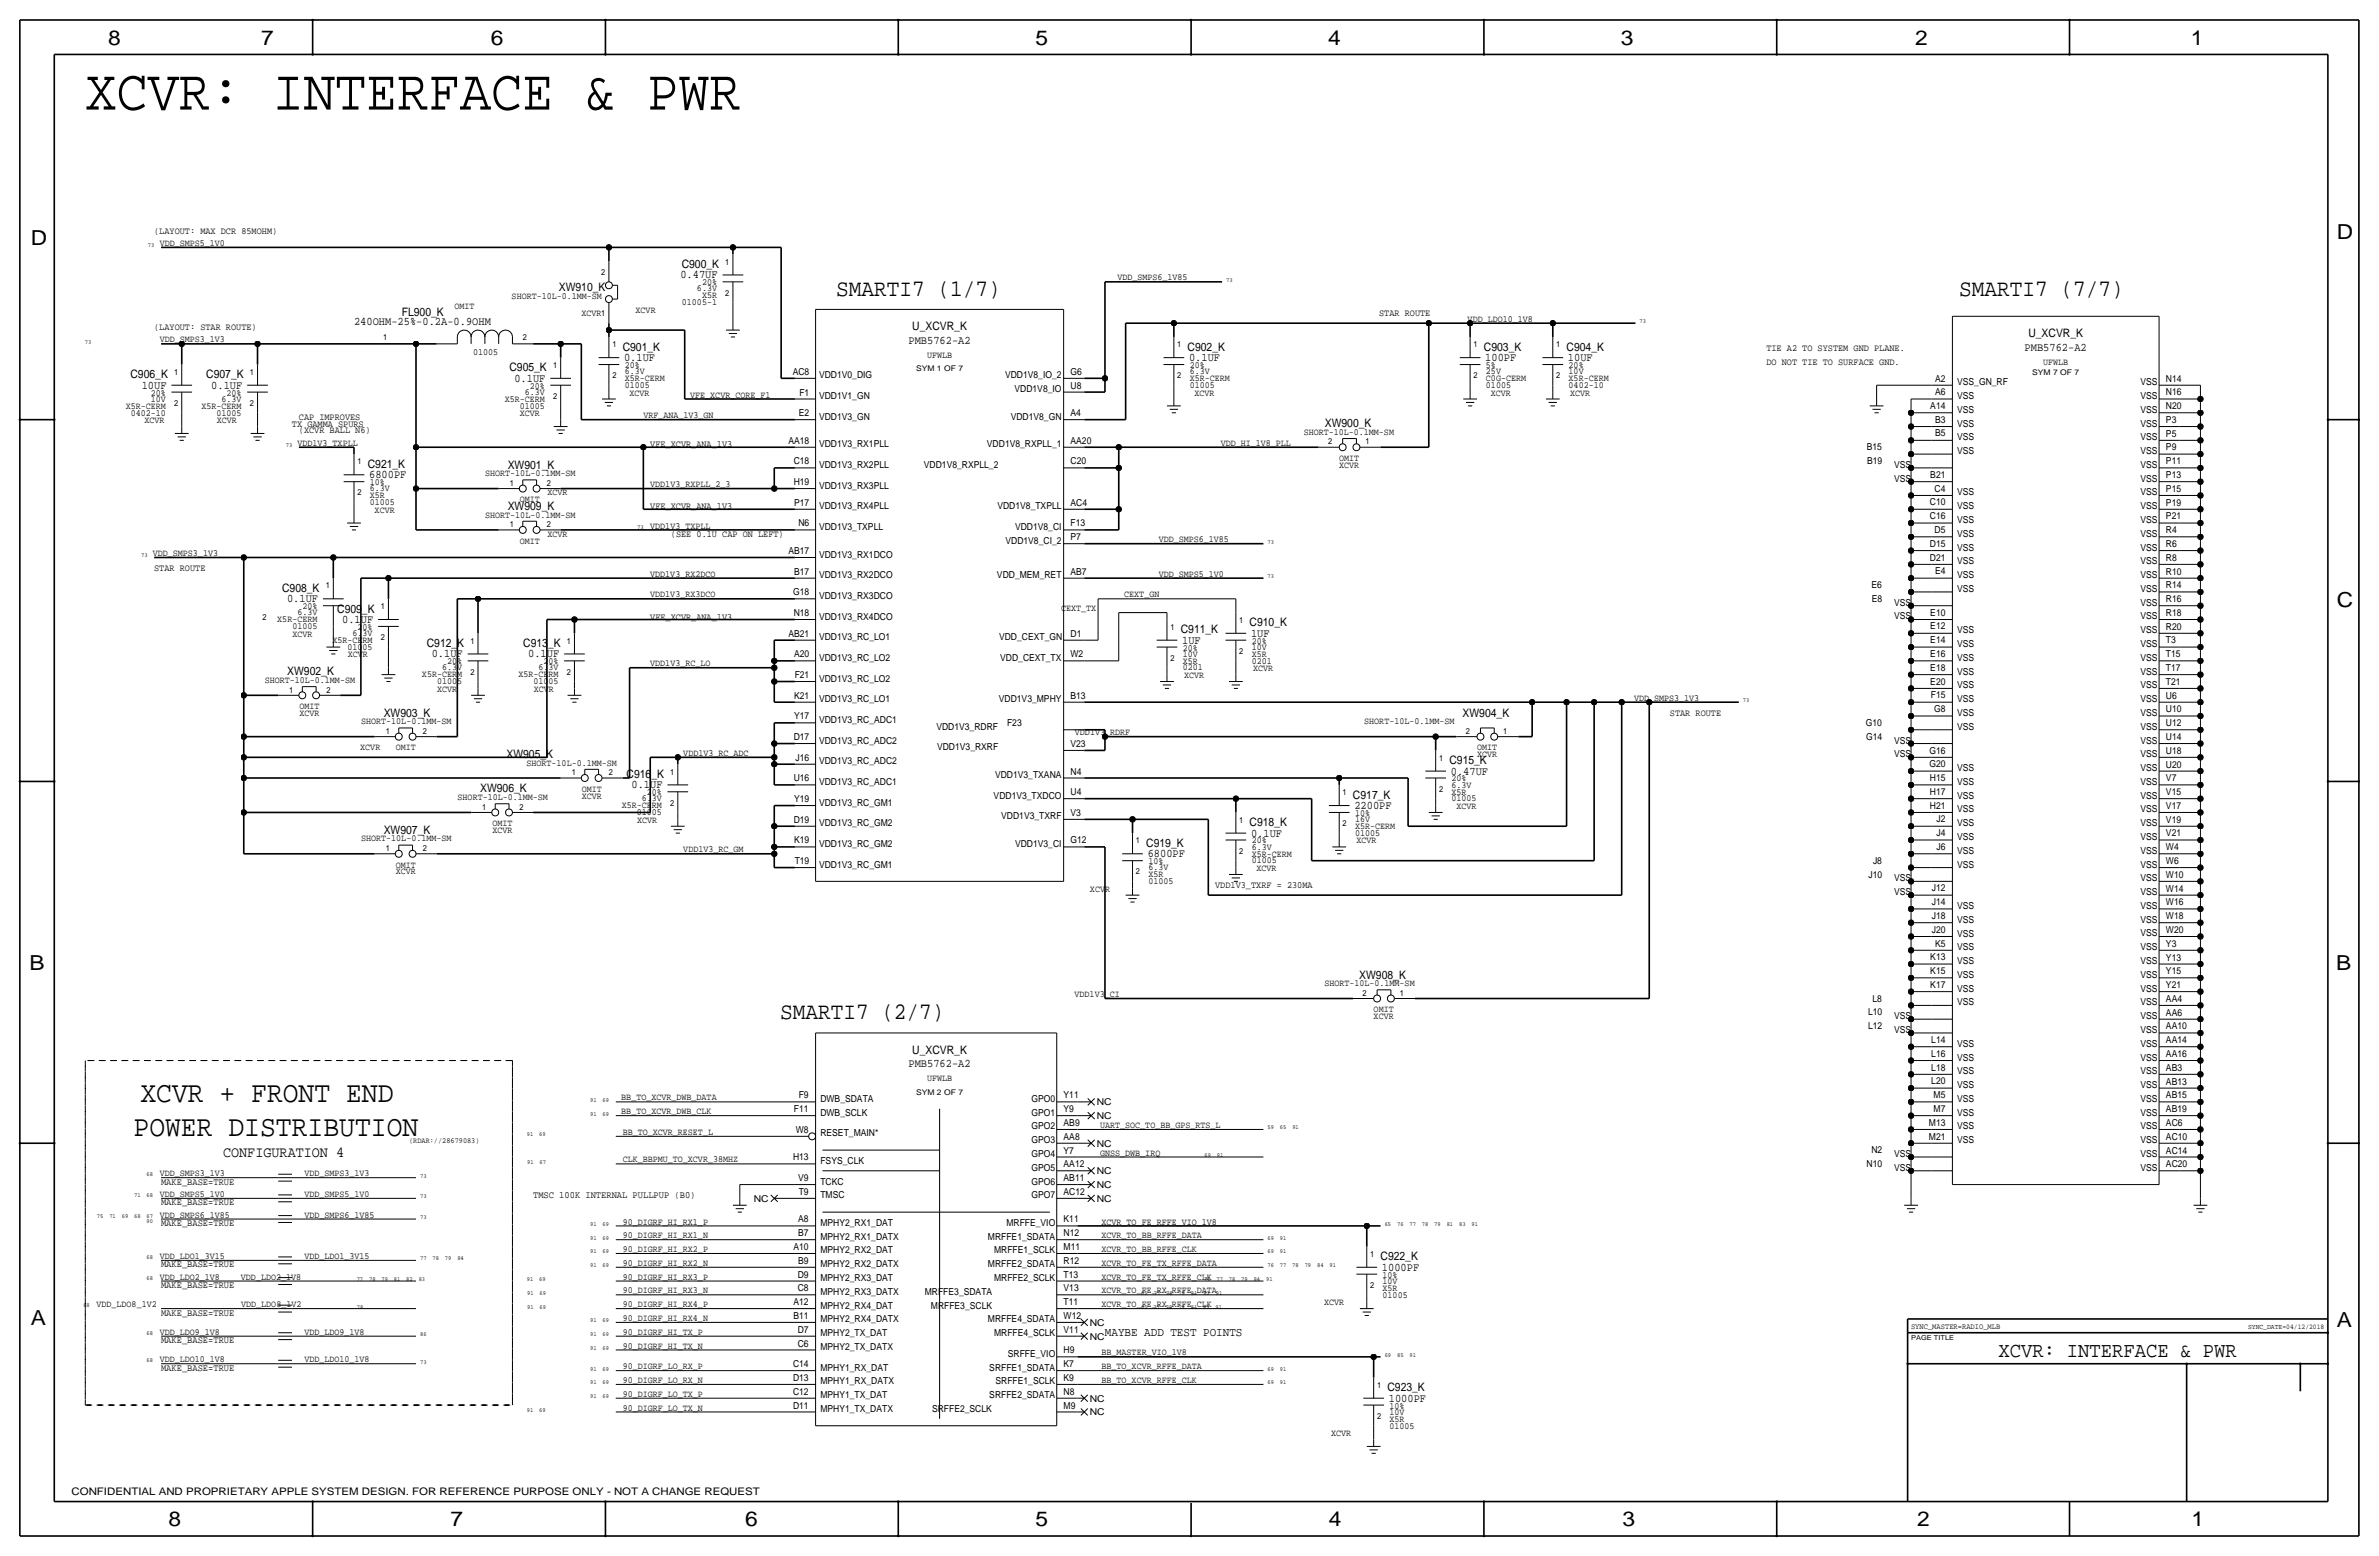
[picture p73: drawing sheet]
<svg xmlns="http://www.w3.org/2000/svg" width="877mm" height="574mm" viewBox="0 0 877 574" stroke-linecap="round" stroke-linejoin="round" font-family="sans-serif">
<defs><g id="words">
<text font-size="21.5" x="31.4" y="40.4">XCVR: INTERFACE &amp; PWR</text>
<g font-size="10.9">
<text x="51.8" y="406.1">XCVR + FRONT END</text>
<text x="49.2" y="418.8">POWER DISTRIBUTION</text>
</g>
<g font-size="8.7">
<text x="308.3" y="109">SMARTI7 (1/7)</text>
<text x="722.3" y="109">SMARTI7 (7/7)</text>
<text x="287.6" y="375.7">SMARTI7 (2/7)</text>
</g>
<text font-size="7.8" x="736.8" y="500.1">XCVR: INTERFACE &amp; PWR</text>
<g font-size="7.6">
<text x="39.9" y="16.5">8</text>
<text x="96.3" y="16.5">7</text>
<text x="181" y="16.5">6</text>
<text x="381.7" y="16.5">5</text>
<text x="489.7" y="16.5">4</text>
<text x="597.6" y="16.5">3</text>
<text x="706.1" y="16.5">2</text>
<text x="807.7" y="16.5">1</text>
<text x="861.5" y="88.1">D</text>
<text x="11.4" y="90.4">D</text>
<text x="861.5" y="223.8">C</text>
<text x="10.8" y="357.6">B</text>
<text x="861.3" y="357.4">B</text>
<text x="11.3" y="488.4">A</text>
<text x="861.5" y="489.2">A</text>
<text x="62.2" y="562.6">8</text>
<text x="166" y="562.6">7</text>
<text x="274.8" y="562.6">6</text>
<text x="381.7" y="562.6">5</text>
<text x="489.9" y="562.6">4</text>
<text x="598.1" y="562.6">3</text>
<text x="706.8" y="562.6">2</text>
<text x="807.9" y="562.6">1</text>
</g>
<text font-size="5.6" x="82.2" y="426.5">CONFIGURATION 4</text>
<text font-size="4.5" x="407.4" y="492.5">MAYBE ADD TEST POINTS</text>
<g font-size="4.3">
<text x="251.3" y="98.8">C900_K</text>
<text x="206" y="107.4">XW910_K</text>
<text x="250.9" y="102.6">0.47UF</text>
<text x="130.5" y="119.9">240OHM-25%-0.2A-0.9OHM</text>
<text x="148.1" y="116.3">FL900_K</text>
<text x="336.3" y="121.7">U_XCVR_K</text>
<text x="747.8" y="124.2">U_XCVR_K</text>
<text x="229.6" y="129.3">C901_K</text>
<text x="334.9" y="126.7">PMB5762-A2</text>
<text x="437.8" y="129.3">C902_K</text>
<text x="547.1" y="129.3">C903_K</text>
<text x="577.5" y="129.3">C904_K</text>
<text x="746.4" y="129.3">PMB5762-A2</text>
<text x="187.8" y="136.9">C905_K</text>
<text x="230.1" y="133.1">0.1UF</text>
<text x="438.4" y="133.1">0.1UF</text>
<text x="547.6" y="133.1">100PF</text>
<text x="578.1" y="133.1">10UF</text>
<text x="48.1" y="139.4">C906_K</text>
<text x="52.2" y="143.3">10UF</text>
<text x="76.1" y="139.4">C907_K</text>
<text x="77.9" y="143.3">0.1UF</text>
<text x="189.7" y="140.7">0.1UF</text>
<text x="488.4" y="157.5">XW900_K</text>
<text x="135.6" y="172.5">C921_K</text>
<text x="187.2" y="172.7">XW901_K</text>
<text x="136.1" y="176.3">6800PF</text>
<text x="187.2" y="188">XW909_K</text>
<text x="104" y="218.2">C908_K</text>
<text x="105.8" y="222">0.1UF</text>
<text x="124.3" y="225.8">C909_K</text>
<text x="126.2" y="229.6">0.1UF</text>
<text x="435.3" y="233.4">C911_K</text>
<text x="460.7" y="230.9">C910_K</text>
<text x="157.3" y="238.5">C912_K</text>
<text x="192.9" y="238.5">C913_K</text>
<text x="435.8" y="237.2">1UF</text>
<text x="461.2" y="234.7">1UF</text>
<text x="159.2" y="242.3">0.1UF</text>
<text x="194.7" y="242.3">0.1UF</text>
<text x="105.9" y="248.9">XW902_K</text>
<text x="141.5" y="264.2">XW903_K</text>
<text x="539.2" y="264.2">XW904_K</text>
<text x="186.7" y="279.4">XW905_K</text>
<text x="534.4" y="281.7">C915_K</text>
<text x="231" y="286.8">C916_K</text>
<text x="534.9" y="285.5">0.47UF</text>
<text x="177" y="292.1">XW906_K</text>
<text x="232.8" y="290.6">0.1UF</text>
<text x="498.8" y="294.4">C917_K</text>
<text x="499.3" y="298.2">2200PF</text>
<text x="460.7" y="304.5">C918_K</text>
<text x="141.5" y="307.3">XW907_K</text>
<text x="461.2" y="308.4">0.1UF</text>
<text x="422.6" y="312.2">C919_K</text>
<text x="423.1" y="316">6800PF</text>
<text x="501.1" y="360.7">XW908_K</text>
<text x="336.3" y="388.4">U_XCVR_K</text>
<text x="334.9" y="393.4">PMB5762-A2</text>
<text x="509" y="464.6">C922_K</text>
<text x="509.5" y="468.4">1000PF</text>
<text x="511.5" y="512.8">C923_K</text>
<text x="512" y="516.6">1000PF</text>
</g>
<text font-size="3.8" x="26.4" y="550.9">CONFIDENTIAL AND PROPRIETARY APPLE SYSTEM DESIGN. FOR REFERENCE PURPOSE ONLY - NOT A CHANGE REQUEST</text>
<g font-size="3.6">
<text x="59.4" y="436.6">MAKE_BASE=TRUE</text>
<text x="196.5" y="441.7">TMSC 100K INTERNAL PULLPUP (B0)</text>
<text x="59.4" y="444.2">MAKE_BASE=TRUE</text>
<text x="59.4" y="451.9">MAKE_BASE=TRUE</text>
<text x="59.4" y="467.1">MAKE_BASE=TRUE</text>
<text x="59.4" y="474.7">MAKE_BASE=TRUE</text>
<text x="59.4" y="484.9">MAKE_BASE=TRUE</text>
<text x="59.4" y="495">MAKE_BASE=TRUE</text>
<text x="59.4" y="505.2">MAKE_BASE=TRUE</text>
</g>
<g font-size="3.5">
<text x="56.8" y="86.1">(LAYOUT: MAX DCR 85MOHM)</text>
<text x="58.9" y="90.7">VDD_SMPS5_1V0</text>
<text x="257" y="107.4">6.3V</text>
<text x="258.8" y="105.2">20%</text>
<text x="411.9" y="103.4">VDD_SMPS6_1V85</text>
<text x="188.6" y="110.2">SHORT-10L-0.1MM-SM</text>
<text x="251.4" y="112.5">01005-1</text>
<text x="258.8" y="110">X5R</text>
<text x="167.5" y="114">OMIT</text>
<text x="214.3" y="116.6">XCVR</text>
<text x="234.3" y="115.3">XCVR</text>
<text x="508.4" y="116.6">STAR ROUTE</text>
<text x="541.1" y="118.6">VDD_LDO10_1V8</text>
<text x="56.8" y="121.7">(LAYOUT: STAR ROUTE)</text>
<text x="58.9" y="126.2">VDD_SMPS3_1V3</text>
<text x="174.4" y="130.8">01005</text>
<text x="341.8" y="131.8">UFWLB</text>
<text x="651.2" y="129.3">TIE A2 TO SYSTEM GND PLANE.</text>
<text x="230.3" y="137.9">6.3V</text>
<text x="230.3" y="135.6">20%</text>
<text x="438.6" y="137.9">6.3V</text>
<text x="438.6" y="135.6">20%</text>
<text x="547.8" y="137.9">25V</text>
<text x="547.8" y="135.6">5%</text>
<text x="578.3" y="137.9">10V</text>
<text x="578.3" y="135.6">20%</text>
<text x="651.2" y="134.4">DO NOT TIE TO SURFACE GND.</text>
<text x="753.3" y="134.4">UFWLB</text>
<text x="195.3" y="143.3">20%</text>
<text x="230.3" y="143">01005</text>
<text x="230.3" y="140.5">X5R-CERM</text>
<text x="292.3" y="138.2">AC8</text>
<text x="302" y="139.5">VDD1V0_DIG</text>
<text x="370.5" y="139.5">VDD1V8_IO_2</text>
<text x="394.7" y="138.2">G6</text>
<text x="394.7" y="143.3">U8</text>
<text x="438.6" y="143">01005</text>
<text x="438.6" y="140.5">X5R-CERM</text>
<text x="547.8" y="143">01005</text>
<text x="547.8" y="140.5">C0G-CERM</text>
<text x="578.3" y="143">0402-10</text>
<text x="578.3" y="140.5">X5R-CERM</text>
<text x="713.4" y="140.7">A2</text>
<text x="721.6" y="142">VSS_GN_RF</text>
<text x="789.2" y="142">VSS</text>
<text x="798.5" y="140.6">N14</text>
<text x="55.6" y="148.1">10V</text>
<text x="55.6" y="145.8">20%</text>
<text x="81.7" y="148.1">6.3V</text>
<text x="83.5" y="145.8">20%</text>
<text x="186.1" y="148.1">X5R-CERM</text>
<text x="193.5" y="145.5">6.3V</text>
<text x="232.1" y="145.8">XCVR</text>
<text x="254.5" y="146.6">VFE_XCVR_CORE_F1</text>
<text x="294.7" y="145.8">F1</text>
<text x="302" y="147.1">VDD1V1_GN</text>
<text x="374" y="144.6">VDD1V8_IO</text>
<text x="440.4" y="145.8">XCVR</text>
<text x="549.6" y="145.8">XCVR</text>
<text x="578.8" y="145.8">XCVR</text>
<text x="713.4" y="145.6">A6</text>
<text x="721.6" y="147.1">VSS</text>
<text x="789.2" y="147.1">VSS</text>
<text x="798.5" y="145.7">N16</text>
<text x="46.4" y="150.6">X5R-CERM</text>
<text x="48.2" y="153.2">0402-10</text>
<text x="53.3" y="156">XCVR</text>
<text x="74.3" y="150.6">X5R-CERM</text>
<text x="79.8" y="153.2">01005</text>
<text x="79.9" y="156">XCVR</text>
<text x="110.2" y="154.7">CAP IMPROVES</text>
<text x="191.6" y="150.6">01005</text>
<text x="191.7" y="153.4">XCVR</text>
<text x="237.2" y="154.2">VRF_ANA_1V3_GN</text>
<text x="294.5" y="153.4">E2</text>
<text x="302" y="154.7">VDD1V3_GN</text>
<text x="372.6" y="154.7">VDD1V8_GN</text>
<text x="394.7" y="153.4">A4</text>
<text x="711.6" y="150.7">A14</text>
<text x="713.4" y="155.8">B3</text>
<text x="721.6" y="152.1">VSS</text>
<text x="789.2" y="152.1">VSS</text>
<text x="798.5" y="155.9">P3</text>
<text x="798.5" y="150.8">N20</text>
<text x="107.6" y="157.2">TX GAMMA SPURS</text>
<text x="110.2" y="159.8">(XCVR BALL N6)</text>
<text x="480.6" y="160.3">SHORT-10L-0.1MM-SM</text>
<text x="713.4" y="160.9">B5</text>
<text x="721.6" y="157.2">VSS</text>
<text x="789.2" y="157.2">VSS</text>
<text x="798.5" y="161">P5</text>
<text x="109.7" y="164.3">VDD1V3_TXPLL</text>
<text x="239.7" y="164.8">VFE_XCVR_ANA_1V3</text>
<text x="290.7" y="163.6">AA18</text>
<text x="302" y="164.8">VDD1V3_RX1PLL</text>
<text x="363.9" y="164.9">VDD1V8_RXPLL_1</text>
<text x="394.7" y="163.6">AA20</text>
<text x="450" y="164.3">VDD_HI_1V8_PLL</text>
<text x="688.3" y="166">B15</text>
<text x="721.6" y="162.3">VSS</text>
<text x="721.6" y="167.4">VSS</text>
<text x="789.2" y="167.4">VSS</text>
<text x="789.2" y="162.3">VSS</text>
<text x="798.5" y="166">P9</text>
<text x="292.6" y="171.2">C18</text>
<text x="302" y="172.5">VDD1V3_RX2PLL</text>
<text x="340.6" y="172.5">VDD1V8_RXPLL_2</text>
<text x="394.7" y="171.2">C20</text>
<text x="493.7" y="172.5">XCVR</text>
<text x="493.7" y="169.9">OMIT</text>
<text x="688.4" y="171">B19</text>
<text x="698.3" y="172.5">VSS</text>
<text x="789.2" y="172.5">VSS</text>
<text x="798.5" y="171.1">P11</text>
<text x="136.3" y="178.8">10%</text>
<text x="178.9" y="175.5">SHORT-10L-0.1MM-SM</text>
<text x="239.7" y="179.6">VDD1V3_RXPLL_2_3</text>
<text x="292.6" y="178.8">H19</text>
<text x="698.3" y="177.5">VSS</text>
<text x="711.6" y="176.1">B21</text>
<text x="789.2" y="177.5">VSS</text>
<text x="798.5" y="176.2">P13</text>
<text x="136.3" y="181.1">6.3V</text>
<text x="136.3" y="183.6">X5R</text>
<text x="191.7" y="185.2">OMIT</text>
<text x="201.8" y="182.6">XCVR</text>
<text x="302" y="180.1">VDD1V3_RX3PLL</text>
<text x="713.2" y="181.2">C4</text>
<text x="721.6" y="182.6">VSS</text>
<text x="789.2" y="182.6">VSS</text>
<text x="798.5" y="181.3">P15</text>
<text x="136.3" y="186.2">01005</text>
<text x="138.1" y="189">XCVR</text>
<text x="178.9" y="190.8">SHORT-10L-0.1MM-SM</text>
<text x="239.7" y="187.7">VFE_XCVR_ANA_1V3</text>
<text x="292.8" y="186.4">P17</text>
<text x="302" y="187.7">VDD1V3_RX4PLL</text>
<text x="367.7" y="187.7">VDD1V8_TXPLL</text>
<text x="394.7" y="186.4">AC4</text>
<text x="711.5" y="191.4">C16</text>
<text x="711.5" y="186.3">C10</text>
<text x="721.6" y="187.7">VSS</text>
<text x="789.2" y="187.7">VSS</text>
<text x="798.5" y="191.5">P21</text>
<text x="798.5" y="186.4">P19</text>
<text x="201.8" y="197.9">XCVR</text>
<text x="239.7" y="194.8">VDD1V3_TXPLL</text>
<text x="247.3" y="197.9">(SEE 0.1U CAP ON LEFT)</text>
<text x="294.4" y="194.1">N6</text>
<text x="302" y="195.3">VDD1V3_TXPLL</text>
<text x="374.2" y="195.3">VDD1V8_CI</text>
<text x="394.7" y="194.1">F13</text>
<text x="713.2" y="196.5">D5</text>
<text x="721.6" y="197.9">VSS</text>
<text x="721.6" y="192.8">VSS</text>
<text x="789.2" y="192.8">VSS</text>
<text x="789.2" y="197.9">VSS</text>
<text x="798.5" y="196.5">R4</text>
<text x="191.7" y="200.4">OMIT</text>
<text x="370.7" y="200.4">VDD1V8_CI_2</text>
<text x="394.7" y="199.1">P7</text>
<text x="427.2" y="199.9">VDD_SMPS6_1V85</text>
<text x="711.5" y="201.5">D15</text>
<text x="721.6" y="202.9">VSS</text>
<text x="789.2" y="202.9">VSS</text>
<text x="798.5" y="201.6">R6</text>
<text x="56.3" y="205">VDD_SMPS3_1V3</text>
<text x="290.7" y="204.2">AB17</text>
<text x="302" y="205.5">VDD1V3_RX1DCO</text>
<text x="711.5" y="206.6">D21</text>
<text x="721.6" y="208">VSS</text>
<text x="789.2" y="208">VSS</text>
<text x="798.5" y="206.7">R8</text>
<text x="56.8" y="210.6">STAR ROUTE</text>
<text x="239.7" y="212.6">VDD1V3_RX2DCO</text>
<text x="292.8" y="211.8">B17</text>
<text x="302" y="213.1">VDD1V3_RX2DCO</text>
<text x="367.5" y="213.1">VDD_MEM_RET</text>
<text x="394.7" y="211.8">AB7</text>
<text x="427.2" y="212.6">VDD_SMPS5_1V0</text>
<text x="713.4" y="211.7">E4</text>
<text x="721.6" y="213.1">VSS</text>
<text x="789.2" y="213.1">VSS</text>
<text x="798.5" y="211.8">R10</text>
<text x="239.7" y="220.2">VDD1V3_RX3DCO</text>
<text x="292.4" y="219.5">G18</text>
<text x="302" y="220.7">VDD1V3_RX3DCO</text>
<text x="414.5" y="220.2">CEXT_GN</text>
<text x="690" y="216.8">E6</text>
<text x="690.1" y="221.9">E8</text>
<text x="721.6" y="218.2">VSS</text>
<text x="789.2" y="218.2">VSS</text>
<text x="798.5" y="221.9">R16</text>
<text x="798.5" y="216.9">R14</text>
<text x="109.6" y="226.8">6.3V</text>
<text x="111.5" y="224.5">20%</text>
<text x="292.6" y="227.1">N18</text>
<text x="391.2" y="225.3">CEXT_TX</text>
<text x="698.3" y="223.3">VSS</text>
<text x="711.6" y="226.9">E10</text>
<text x="789.2" y="223.3">VSS</text>
<text x="798.5" y="227">R18</text>
<text x="102.2" y="229.4">X5R-CERM</text>
<text x="107.8" y="231.9">01005</text>
<text x="131.8" y="232.2">20%</text>
<text x="239.7" y="228.3">VFE_XCVR_ANA_1V3</text>
<text x="302" y="228.4">VDD1V3_RX4DCO</text>
<text x="698.3" y="228.3">VSS</text>
<text x="711.6" y="232">E12</text>
<text x="721.6" y="233.4">VSS</text>
<text x="789.2" y="228.3">VSS</text>
<text x="789.2" y="233.4">VSS</text>
<text x="798.5" y="232.1">R20</text>
<text x="107.9" y="234.7">XCVR</text>
<text x="122.6" y="237">X5R-CERM</text>
<text x="128.1" y="239.5">01005</text>
<text x="130" y="234.4">6.3V</text>
<text x="290.7" y="234.7">AB21</text>
<text x="302" y="236">VDD1V3_RC_LO1</text>
<text x="368.3" y="236">VDD_CEXT_GN</text>
<text x="394.7" y="234.7">D1</text>
<text x="436.1" y="239.8">20%</text>
<text x="461.5" y="239.5">10V</text>
<text x="461.5" y="237.2">20%</text>
<text x="711.6" y="237.1">E14</text>
<text x="721.6" y="238.5">VSS</text>
<text x="789.2" y="238.5">VSS</text>
<text x="798.5" y="237.2">T3</text>
<text x="128.2" y="242.3">XCVR</text>
<text x="164.8" y="244.9">20%</text>
<text x="200.4" y="244.9">20%</text>
<text x="239.7" y="245.6">VDD1V3_RC_LO</text>
<text x="292.8" y="242.3">A20</text>
<text x="302" y="243.6">VDD1V3_RC_LO2</text>
<text x="368.8" y="243.6">VDD_CEXT_TX</text>
<text x="394.7" y="242.3">W2</text>
<text x="436.1" y="242.1">10V</text>
<text x="436.1" y="244.6">X5R</text>
<text x="461.5" y="244.6">0201</text>
<text x="461.5" y="242.1">X5R</text>
<text x="711.6" y="242.2">E16</text>
<text x="721.6" y="243.6">VSS</text>
<text x="789.2" y="243.6">VSS</text>
<text x="798.5" y="242.3">T15</text>
<text x="97.6" y="251.7">SHORT-10L-0.1MM-SM</text>
<text x="155.6" y="249.7">X5R-CERM</text>
<text x="163" y="247.1">6.3V</text>
<text x="191.1" y="249.7">X5R-CERM</text>
<text x="198.5" y="247.1">6.3V</text>
<text x="293" y="249.9">F21</text>
<text x="302" y="251.2">VDD1V3_RC_LO2</text>
<text x="436.1" y="247.1">0201</text>
<text x="436.6" y="249.9">XCVR</text>
<text x="462" y="247.4">XCVR</text>
<text x="711.6" y="247.3">E18</text>
<text x="721.6" y="248.7">VSS</text>
<text x="789.2" y="248.7">VSS</text>
<text x="798.5" y="247.3">T17</text>
<text x="161.1" y="252.2">01005</text>
<text x="161.2" y="255">XCVR</text>
<text x="196.7" y="252.2">01005</text>
<text x="196.8" y="255">XCVR</text>
<text x="292.8" y="257.6">K21</text>
<text x="394.7" y="257.6">B13</text>
<text x="711.6" y="252.3">E20</text>
<text x="711.8" y="257.4">F15</text>
<text x="721.6" y="253.7">VSS</text>
<text x="789.2" y="253.7">VSS</text>
<text x="798.5" y="257.5">U6</text>
<text x="798.5" y="252.4">T21</text>
<text x="110.4" y="263.9">XCVR</text>
<text x="110.4" y="261.4">OMIT</text>
<text x="302" y="258.8">VDD1V3_RC_LO1</text>
<text x="368.2" y="258.8">VDD1V3_MPHY</text>
<text x="602.4" y="258.3">VDD_SMPS3_1V3</text>
<text x="615.6" y="263.9">STAR ROUTE</text>
<text x="713" y="262.5">G8</text>
<text x="721.6" y="258.8">VSS</text>
<text x="721.6" y="263.9">VSS</text>
<text x="789.2" y="263.9">VSS</text>
<text x="789.2" y="258.8">VSS</text>
<text x="798.5" y="262.6">U10</text>
<text x="133.2" y="267">SHORT-10L-0.1MM-SM</text>
<text x="292.8" y="265.2">Y17</text>
<text x="302" y="266.5">VDD1V3_RC_ADC1</text>
<text x="345.2" y="269">VDD1V3_RDRF</text>
<text x="371.3" y="267.7">F23</text>
<text x="503" y="267">SHORT-10L-0.1MM-SM</text>
<text x="687.9" y="267.6">G10</text>
<text x="721.6" y="269">VSS</text>
<text x="789.2" y="269">VSS</text>
<text x="798.5" y="267.7">U12</text>
<text x="292.6" y="272.8">D17</text>
<text x="302" y="274.1">VDD1V3_RC_ADC2</text>
<text x="394.7" y="275.3">V23</text>
<text x="396.3" y="271">VDD1V3_RDRF</text>
<text x="688" y="272.7">G14</text>
<text x="698.3" y="274.1">VSS</text>
<text x="789.2" y="274.1">VSS</text>
<text x="798.5" y="272.8">U14</text>
<text x="132.8" y="276.6">XCVR</text>
<text x="146" y="276.6">OMIT</text>
<text x="251.9" y="278.6">VDD1V3_RC_ADC</text>
<text x="293.3" y="280.4">J16</text>
<text x="302" y="281.7">VDD1V3_RC_ADC2</text>
<text x="345.5" y="276.6">VDD1V3_RXRF</text>
<text x="544.5" y="279.1">XCVR</text>
<text x="544.5" y="276.6">OMIT</text>
<text x="698.3" y="279.1">VSS</text>
<text x="711.3" y="277.8">G16</text>
<text x="789.2" y="279.1">VSS</text>
<text x="798.5" y="277.8">U18</text>
<text x="194.1" y="282.2">SHORT-10L-0.1MM-SM</text>
<text x="366.8" y="286.8">VDD1V3_TXANA</text>
<text x="394.7" y="285.5">N4</text>
<text x="711.3" y="282.8">G20</text>
<text x="711.5" y="287.9">H15</text>
<text x="721.6" y="284.2">VSS</text>
<text x="789.2" y="284.2">VSS</text>
<text x="798.5" y="288">V7</text>
<text x="798.5" y="282.9">U20</text>
<text x="214.5" y="291.8">OMIT</text>
<text x="238.5" y="293.1">20%</text>
<text x="292.6" y="288">U16</text>
<text x="302" y="289.3">VDD1V3_RC_ADC1</text>
<text x="394.7" y="293.1">U4</text>
<text x="535.1" y="290.3">6.3V</text>
<text x="535.1" y="288">20%</text>
<text x="535.1" y="292.9">X5R</text>
<text x="711.5" y="293">H17</text>
<text x="721.6" y="289.3">VSS</text>
<text x="789.2" y="289.3">VSS</text>
<text x="798.5" y="293.1">V15</text>
<text x="168.7" y="294.9">SHORT-10L-0.1MM-SM</text>
<text x="214.5" y="294.4">XCVR</text>
<text x="229.2" y="297.9">X5R-CERM</text>
<text x="236.6" y="295.4">6.3V</text>
<text x="292.8" y="295.7">Y19</text>
<text x="302" y="296.9">VDD1V3_RC_GM1</text>
<text x="366.3" y="294.4">VDD1V3_TXDCO</text>
<text x="535.1" y="295.4">01005</text>
<text x="536.9" y="298.2">XCVR</text>
<text x="711.5" y="298.1">H21</text>
<text x="721.6" y="294.4">VSS</text>
<text x="721.6" y="299.5">VSS</text>
<text x="789.2" y="294.4">VSS</text>
<text x="789.2" y="299.5">VSS</text>
<text x="798.5" y="298.2">V17</text>
<text x="181.5" y="304.5">OMIT</text>
<text x="234.8" y="300.5">01005</text>
<text x="234.9" y="303.3">XCVR</text>
<text x="292.6" y="303.3">D19</text>
<text x="302" y="304.5">VDD1V3_RC_GM2</text>
<text x="369.1" y="302">VDD1V3_TXRF</text>
<text x="394.7" y="300.7">V3</text>
<text x="499.6" y="303">16V</text>
<text x="499.6" y="300.7">10%</text>
<text x="499.6" y="305.6">X5R-CERM</text>
<text x="713.9" y="303.2">J2</text>
<text x="721.6" y="304.6">VSS</text>
<text x="789.2" y="304.5">VSS</text>
<text x="798.5" y="303.2">V19</text>
<text x="133.2" y="310.1">SHORT-10L-0.1MM-SM</text>
<text x="181.5" y="307.1">XCVR</text>
<text x="292.8" y="310.9">K19</text>
<text x="394.7" y="310.9">G12</text>
<text x="461.5" y="310.9">20%</text>
<text x="499.6" y="308.1">01005</text>
<text x="500.1" y="310.9">XCVR</text>
<text x="713.9" y="308.2">J4</text>
<text x="721.6" y="309.6">VSS</text>
<text x="789.2" y="309.6">VSS</text>
<text x="798.5" y="308.3">V21</text>
<text x="251.9" y="314.2">VDD1V3_RC_GM</text>
<text x="302" y="312.2">VDD1V3_RC_GM2</text>
<text x="374.2" y="312.2">VDD1V3_CI</text>
<text x="461.5" y="313.2">6.3V</text>
<text x="461.5" y="315.7">X5R-CERM</text>
<text x="713.9" y="313.3">J6</text>
<text x="721.6" y="314.7">VSS</text>
<text x="789.2" y="314.7">VSS</text>
<text x="798.5" y="313.4">W4</text>
<text x="146" y="322.3">XCVR</text>
<text x="146" y="319.8">OMIT</text>
<text x="293" y="318.5">T19</text>
<text x="302" y="319.8">VDD1V3_RC_GM1</text>
<text x="423.4" y="320.8">6.3V</text>
<text x="423.4" y="318.5">10%</text>
<text x="423.4" y="323.3">X5R</text>
<text x="461.5" y="318.3">01005</text>
<text x="463.2" y="321.1">XCVR</text>
<text x="688.9" y="323.5">J10</text>
<text x="690.5" y="318.4">J8</text>
<text x="721.6" y="319.8">VSS</text>
<text x="789.2" y="319.8">VSS</text>
<text x="798.5" y="323.6">W10</text>
<text x="798.5" y="318.5">W6</text>
<text x="401.8" y="328.7">XCVR</text>
<text x="423.4" y="325.9">01005</text>
<text x="448" y="327.4">VDD1V3_TXRF = 230MA</text>
<text x="698.3" y="330">VSS</text>
<text x="698.3" y="324.9">VSS</text>
<text x="712.2" y="328.6">J12</text>
<text x="789.2" y="329.9">VSS</text>
<text x="789.2" y="324.9">VSS</text>
<text x="798.5" y="328.6">W14</text>
<text x="712.2" y="333.7">J14</text>
<text x="721.6" y="335">VSS</text>
<text x="789.2" y="335">VSS</text>
<text x="798.5" y="333.7">W16</text>
<text x="712.2" y="338.7">J18</text>
<text x="721.6" y="340.1">VSS</text>
<text x="789.2" y="340.1">VSS</text>
<text x="798.5" y="338.8">W18</text>
<text x="712.2" y="343.8">J20</text>
<text x="721.6" y="345.2">VSS</text>
<text x="789.2" y="345.2">VSS</text>
<text x="798.5" y="343.9">W20</text>
<text x="711.6" y="354">K13</text>
<text x="713.4" y="348.9">K5</text>
<text x="721.6" y="350.3">VSS</text>
<text x="789.2" y="350.3">VSS</text>
<text x="798.5" y="349">Y3</text>
<text x="711.6" y="359.1">K15</text>
<text x="721.6" y="355.4">VSS</text>
<text x="789.2" y="355.3">VSS</text>
<text x="798.5" y="359.1">Y15</text>
<text x="798.5" y="354.1">Y13</text>
<text x="488.2" y="363.5">SHORT-10L-0.1MM-SM</text>
<text x="711.6" y="364.1">K17</text>
<text x="721.6" y="360.4">VSS</text>
<text x="721.6" y="365.5">VSS</text>
<text x="789.2" y="365.5">VSS</text>
<text x="789.2" y="360.4">VSS</text>
<text x="798.5" y="364.2">Y21</text>
<text x="396.2" y="367.5">VDD1V3_CI</text>
<text x="690.4" y="369.2">L8</text>
<text x="721.6" y="370.6">VSS</text>
<text x="789.2" y="370.6">VSS</text>
<text x="798.5" y="369.3">AA4</text>
<text x="506.4" y="375.7">XCVR</text>
<text x="506.4" y="373.1">OMIT</text>
<text x="688.7" y="374.3">L10</text>
<text x="698.3" y="375.7">VSS</text>
<text x="789.2" y="375.7">VSS</text>
<text x="798.5" y="374.4">AA6</text>
<text x="688.7" y="379.4">L12</text>
<text x="698.3" y="380.8">VSS</text>
<text x="789.2" y="380.8">VSS</text>
<text x="798.5" y="379.5">AA10</text>
<text x="712" y="389.5">L16</text>
<text x="712" y="384.5">L14</text>
<text x="721.6" y="385.8">VSS</text>
<text x="789.2" y="385.8">VSS</text>
<text x="798.5" y="389.6">AA16</text>
<text x="798.5" y="384.5">AA14</text>
<text x="712" y="394.6">L18</text>
<text x="721.6" y="390.9">VSS</text>
<text x="721.6" y="396">VSS</text>
<text x="789.2" y="396">VSS</text>
<text x="789.2" y="390.9">VSS</text>
<text x="798.5" y="394.7">AB3</text>
<text x="341.8" y="398.5">UFWLB</text>
<text x="712" y="399.7">L20</text>
<text x="721.6" y="401.1">VSS</text>
<text x="789.2" y="401.1">VSS</text>
<text x="798.5" y="399.8">AB13</text>
<text x="229.1" y="405.6">BB_TO_XCVR_DWB_DATA</text>
<text x="294.5" y="404.9">F9</text>
<text x="302.5" y="406.1">DWB_SDATA</text>
<text x="380.3" y="406.1">GPO0</text>
<text x="392.1" y="404.9">Y11</text>
<text x="404.3" y="407.4">NC</text>
<text x="712.9" y="404.8">M5</text>
<text x="721.6" y="406.2">VSS</text>
<text x="789.2" y="406.2">VSS</text>
<text x="798.5" y="404.9">AB15</text>
<text x="229.1" y="410.7">BB_TO_XCVR_DWB_CLK</text>
<text x="292.7" y="409.9">F11</text>
<text x="302.5" y="411.2">DWB_SCLK</text>
<text x="380.3" y="411.2">GPO1</text>
<text x="392.1" y="409.9">Y9</text>
<text x="404.3" y="412.5">NC</text>
<text x="712.9" y="409.9">M7</text>
<text x="721.6" y="411.2">VSS</text>
<text x="789.2" y="411.2">VSS</text>
<text x="798.5" y="409.9">AB19</text>
<text x="229.6" y="418.3">BB_TO_XCVR_RESET_L</text>
<text x="293.4" y="417.6">W8</text>
<text x="302.5" y="418.8">RESET_MAIN*</text>
<text x="380.3" y="416.3">GPO2</text>
<text x="392.1" y="415">AB9</text>
<text x="405.6" y="415.8">UART_SOC_TO_BB_GPS_RTS_L</text>
<text x="711.1" y="415">M13</text>
<text x="721.6" y="416.3">VSS</text>
<text x="789.2" y="416.3">VSS</text>
<text x="798.5" y="415">AC6</text>
<text x="380.3" y="421.4">GPO3</text>
<text x="392.1" y="425.2">Y7</text>
<text x="392.1" y="420.1">AA8</text>
<text x="404.3" y="422.7">NC</text>
<text x="405.6" y="426">GNSS_DWB_IRQ</text>
<text x="690" y="425.1">N2</text>
<text x="711.1" y="420">M21</text>
<text x="721.6" y="421.4">VSS</text>
<text x="789.2" y="421.4">VSS</text>
<text x="798.5" y="425.2">AC14</text>
<text x="798.5" y="420.1">AC10</text>
<text x="229.6" y="428.3">CLK_BBPMU_TO_XCVR_38MHZ</text>
<text x="292.4" y="427.7">H13</text>
<text x="302.5" y="429">FSYS_CLK</text>
<text x="380.3" y="431.5">GPO5</text>
<text x="380.3" y="426.5">GPO4</text>
<text x="392.1" y="430.3">AA12</text>
<text x="688.2" y="430.2">N10</text>
<text x="698.3" y="431.6">VSS</text>
<text x="698.3" y="426.5">VSS</text>
<text x="789.2" y="426.5">VSS</text>
<text x="789.2" y="431.5">VSS</text>
<text x="798.5" y="430.3">AC20</text>
<text x="58.9" y="433.6">VDD_SMPS3_1V3</text>
<text x="112.2" y="433.6">VDD_SMPS3_1V3</text>
<text x="294.3" y="435.4">V9</text>
<text x="302.5" y="436.6">TCKC</text>
<text x="380.3" y="436.6">GPO6</text>
<text x="392.1" y="435.3">AB11</text>
<text x="404.3" y="432.8">NC</text>
<text x="404.3" y="437.9">NC</text>
<text x="58.9" y="441.2">VDD_SMPS5_1V0</text>
<text x="112.2" y="441.2">VDD_SMPS5_1V0</text>
<text x="277.9" y="443">NC</text>
<text x="294.5" y="440.4">T9</text>
<text x="302.5" y="441.7">TMSC</text>
<text x="380.3" y="441.7">GPO7</text>
<text x="392.1" y="440.4">AC12</text>
<text x="404.3" y="443">NC</text>
<text x="58.9" y="448.8">VDD_SMPS6_1V85</text>
<text x="112.2" y="448.8">VDD_SMPS6_1V85</text>
<text x="229.6" y="451.4">90_DIGRF_HI_RX1_P</text>
<text x="294.3" y="455.7">B7</text>
<text x="294.3" y="450.6">A8</text>
<text x="302.5" y="451.9">MPHY2_RX1_DAT</text>
<text x="371" y="451.9">MRFFE_VIO</text>
<text x="392.1" y="450.6">K11</text>
<text x="392.1" y="455.7">N12</text>
<text x="406.1" y="451.4">XCVR_TO_FE_RFFE_VIO_1V8</text>
<text x="229.6" y="461.5">90_DIGRF_HI_RX2_P</text>
<text x="229.6" y="456.4">90_DIGRF_HI_RX1_N</text>
<text x="292.5" y="460.7">A10</text>
<text x="302.5" y="456.9">MPHY2_RX1_DATX</text>
<text x="364.2" y="456.9">MRFFE1_SDATA</text>
<text x="392.1" y="460.8">M11</text>
<text x="406.1" y="461.5">XCVR_TO_BB_RFFE_CLK</text>
<text x="406.1" y="456.4">XCVR_TO_BB_RFFE_DATA</text>
<text x="58.9" y="464.1">VDD_LDO1_3V15</text>
<text x="112.2" y="464.1">VDD_LDO1_3V15</text>
<text x="229.6" y="466.6">90_DIGRF_HI_RX2_N</text>
<text x="294.3" y="465.8">B9</text>
<text x="302.5" y="462">MPHY2_RX2_DAT</text>
<text x="302.5" y="467.1">MPHY2_RX2_DATX</text>
<text x="364.2" y="467.1">MRFFE2_SDATA</text>
<text x="366.5" y="462">MRFFE1_SCLK</text>
<text x="392.1" y="465.8">R12</text>
<text x="406.1" y="466.6">XCVR_TO_FE_TX_RFFE_DATA</text>
<text x="58.9" y="471.7">VDD_LDO2_1V8</text>
<text x="88.8" y="471.7">VDD_LDO2_1V8</text>
<text x="229.6" y="471.7">90_DIGRF_HI_RX3_P</text>
<text x="294.1" y="470.9">D9</text>
<text x="302.5" y="472.2">MPHY2_RX3_DAT</text>
<text x="366.5" y="472.2">MRFFE2_SCLK</text>
<text x="392.1" y="470.9">T13</text>
<text x="406.1" y="471.7">XCVR_TO_FE_TX_RFFE_CLK</text>
<text x="509.7" y="473.2">10V</text>
<text x="509.7" y="470.9">10%</text>
<text x="229.6" y="476.8">90_DIGRF_HI_RX3_N</text>
<text x="294.1" y="476">C8</text>
<text x="302.5" y="477.3">MPHY2_RX3_DATX</text>
<text x="340.9" y="477.3">MRFFE3_SDATA</text>
<text x="392.1" y="476">V13</text>
<text x="406.1" y="476.8">XCVR_TO_FE_RX_RFFE_DATA</text>
<text x="509.7" y="478.3">01005</text>
<text x="509.7" y="475.7">X5R</text>
<text x="35.6" y="481.8">VDD_LDO8_1V2</text>
<text x="88.9" y="481.8">VDD_LDO8_1V2</text>
<text x="229.6" y="481.8">90_DIGRF_HI_RX4_P</text>
<text x="292.5" y="481.1">A12</text>
<text x="302.5" y="482.3">MPHY2_RX4_DAT</text>
<text x="343.2" y="482.3">MRFFE3_SCLK</text>
<text x="392.1" y="481.1">T11</text>
<text x="406.1" y="481.8">XCVR_TO_FE_RX_RFFE_CLK</text>
<text x="488.2" y="481.1">XCVR</text>
<text x="58.9" y="492">VDD_LDO9_1V8</text>
<text x="112.2" y="492">VDD_LDO9_1V8</text>
<text x="229.6" y="486.9">90_DIGRF_HI_RX4_N</text>
<text x="229.6" y="492">90_DIGRF_HI_TX_P</text>
<text x="292.5" y="486.2">B11</text>
<text x="294.1" y="491.2">D7</text>
<text x="302.5" y="487.4">MPHY2_RX4_DATX</text>
<text x="364.2" y="487.4">MRFFE4_SDATA</text>
<text x="392.1" y="486.2">W12</text>
<text x="392.1" y="491.2">V11</text>
<text x="401.8" y="488.7">NC</text>
<text x="229.6" y="497.1">90_DIGRF_HI_TX_N</text>
<text x="294.1" y="496.3">C6</text>
<text x="302.5" y="497.6">MPHY2_TX_DATX</text>
<text x="302.5" y="492.5">MPHY2_TX_DAT</text>
<text x="366.5" y="492.5">MRFFE4_SCLK</text>
<text x="401.8" y="493.8">NC</text>
<text x="58.9" y="502.2">VDD_LDO10_1V8</text>
<text x="112.2" y="502.2">VDD_LDO10_1V8</text>
<text x="292.4" y="503.9">C14</text>
<text x="371.6" y="500.1">SRFFE_VIO</text>
<text x="392.1" y="498.9">H9</text>
<text x="392.1" y="503.9">K7</text>
<text x="406.1" y="499.6">BB_MASTER_VIO_1V8</text>
<text x="229.6" y="509.8">90_DIGRF_LO_RX_N</text>
<text x="229.6" y="504.7">90_DIGRF_LO_RX_P</text>
<text x="292.4" y="509">D13</text>
<text x="302.5" y="505.2">MPHY1_RX_DAT</text>
<text x="364.7" y="505.2">SRFFE1_SDATA</text>
<text x="392.1" y="509">K9</text>
<text x="406.1" y="509.8">BB_TO_XCVR_RFFE_CLK</text>
<text x="406.1" y="504.7">BB_TO_XCVR_RFFE_DATA</text>
<text x="229.6" y="514.9">90_DIGRF_LO_TX_P</text>
<text x="292.4" y="514.1">C12</text>
<text x="302.5" y="510.3">MPHY1_RX_DATX</text>
<text x="302.5" y="515.4">MPHY1_TX_DAT</text>
<text x="364.7" y="515.4">SRFFE2_SDATA</text>
<text x="367" y="510.3">SRFFE1_SCLK</text>
<text x="392.1" y="514.1">N8</text>
<text x="229.6" y="519.9">90_DIGRF_LO_TX_N</text>
<text x="292.4" y="519.2">D11</text>
<text x="302.5" y="520.4">MPHY1_TX_DATX</text>
<text x="343.6" y="520.4">SRFFE2_SCLK</text>
<text x="392.1" y="519.2">M9</text>
<text x="401.8" y="516.6">NC</text>
<text x="401.8" y="521.7">NC</text>
<text x="512.3" y="521.5">10V</text>
<text x="512.3" y="519.2">10%</text>
<text x="512.3" y="526.5">01005</text>
<text x="512.3" y="524">X5R</text>
<text x="490.8" y="529.3">XCVR</text>
</g>
<g font-size="3.1">
<text x="221.7" y="101.3">2</text>
<text x="267.4" y="97.5">1</text>
<text x="267.4" y="109">2</text>
<text x="221.7" y="116.6">1</text>
<text x="141.2" y="125.5">1</text>
<text x="192.7" y="125.5">2</text>
<text x="225.8" y="128">1</text>
<text x="434" y="128">1</text>
<text x="543.3" y="128">1</text>
<text x="573.7" y="128">1</text>
<text x="203.9" y="135.6">1</text>
<text x="64.2" y="138.2">1</text>
<text x="92.1" y="138.2">1</text>
<text x="225.8" y="139.4">2</text>
<text x="434" y="139.4">2</text>
<text x="543.3" y="139.4">2</text>
<text x="573.7" y="139.4">2</text>
<text x="64.2" y="149.6">2</text>
<text x="92.1" y="149.6">2</text>
<text x="203.9" y="147.1">2</text>
<text x="489.7" y="163.8">2</text>
<text x="503.4" y="163.8">1</text>
<text x="131.8" y="171.2">1</text>
<text x="187.9" y="179.1">1</text>
<text x="201.6" y="179.1">2</text>
<text x="131.8" y="182.6">2</text>
<text x="187.9" y="194.3">1</text>
<text x="201.6" y="194.3">2</text>
<text x="120.1" y="216.9">1</text>
<text x="140.4" y="224.5">1</text>
<text x="96.8" y="228.3">2</text>
<text x="431.5" y="232.2">1</text>
<text x="456.9" y="229.6">1</text>
<text x="140.4" y="236">2</text>
<text x="173.4" y="237.2">1</text>
<text x="209" y="237.2">1</text>
<text x="431.5" y="243.6">2</text>
<text x="456.9" y="241">2</text>
<text x="173.4" y="248.7">2</text>
<text x="209" y="248.7">2</text>
<text x="106.6" y="255.3">1</text>
<text x="120.3" y="255.3">2</text>
<text x="142.2" y="270.5">1</text>
<text x="155.9" y="270.5">2</text>
<text x="540.5" y="270.5">2</text>
<text x="554.2" y="270.5">1</text>
<text x="530.6" y="280.4">1</text>
<text x="210.8" y="285.8">1</text>
<text x="224.5" y="285.8">2</text>
<text x="247.1" y="285.5">1</text>
<text x="495" y="293.1">1</text>
<text x="530.6" y="291.8">2</text>
<text x="177.7" y="298.5">1</text>
<text x="191.5" y="298.5">2</text>
<text x="247.1" y="296.9">2</text>
<text x="456.9" y="303.3">1</text>
<text x="495" y="304.5">2</text>
<text x="418.8" y="310.9">1</text>
<text x="142.2" y="313.7">1</text>
<text x="155.9" y="313.7">2</text>
<text x="456.9" y="314.7">2</text>
<text x="418.8" y="322.3">2</text>
<text x="502.4" y="367">2</text>
<text x="516.1" y="367">1</text>
<text x="505.2" y="463.3">1</text>
<text x="505.2" y="474.7">2</text>
<text x="507.7" y="511.6">1</text>
<text x="507.7" y="523">2</text>
</g>
<g font-size="2.9">
<text x="337.7" y="136.9">SYM 1 OF 7</text>
<text x="749.2" y="138.2">SYM 7 OF 7</text>
<text x="337.7" y="403.6">SYM 2 OF 7</text>
<text x="150.8" y="421.4">(RDAR://28679083)</text>
<text x="704.5" y="490">SYNC_MASTER=RADIO_MLB</text>
</g>
<text font-size="2.6" x="828.8" y="490">SYNC_DATE=04/12/2018</text>
<text font-size="2.5" x="704.5" y="493.8">PAGE TITLE</text>
<g font-size="2.3">
<text x="54.6" y="91.2">73</text>
<text x="452.1" y="103.9">73</text>
<text x="604.5" y="119.1">73</text>
<text x="31.3" y="126.7">73</text>
<text x="105.3" y="164.8">73</text>
<text x="234.9" y="194.8">73</text>
<text x="467.3" y="200.4">73</text>
<text x="52" y="205.5">73</text>
<text x="467.3" y="213.1">73</text>
<text x="642.6" y="258.8">73</text>
<text x="217.6" y="406.1">91</text>
<text x="222.2" y="406.1">69</text>
<text x="217.6" y="411.2">91</text>
<text x="222.2" y="411.2">69</text>
<text x="194.2" y="418.8">91</text>
<text x="198.8" y="418.8">69</text>
<text x="467.3" y="416.3">59</text>
<text x="471.9" y="416.3">65</text>
<text x="476.5" y="416.3">91</text>
<text x="194.3" y="429">91</text>
<text x="198.9" y="429">67</text>
<text x="444" y="426.5">69</text>
<text x="448.6" y="426.5">91</text>
<text x="54" y="433.6">68</text>
<text x="154.9" y="434.1">73</text>
<text x="49.5" y="441.2">71</text>
<text x="54" y="441.2">68</text>
<text x="154.9" y="441.7">73</text>
<text x="35.7" y="448.8">75</text>
<text x="40.3" y="448.8">71</text>
<text x="44.9" y="448.8">69</text>
<text x="49.5" y="448.8">68</text>
<text x="54" y="448.8">67</text>
<text x="154.9" y="449.3">73</text>
<text x="54" y="450.6">90</text>
<text x="217.6" y="451.9">91</text>
<text x="222.2" y="451.9">69</text>
<text x="510.5" y="451.9">65</text>
<text x="515.1" y="451.9">76</text>
<text x="519.6" y="451.9">77</text>
<text x="524.2" y="451.9">78</text>
<text x="528.8" y="451.9">79</text>
<text x="533.3" y="451.9">81</text>
<text x="537.9" y="451.9">83</text>
<text x="542.5" y="451.9">91</text>
<text x="217.6" y="456.9">91</text>
<text x="222.2" y="456.9">69</text>
<text x="467.3" y="456.9">69</text>
<text x="471.9" y="456.9">91</text>
<text x="54" y="464.1">68</text>
<text x="154.9" y="464.6">77</text>
<text x="159.5" y="464.6">78</text>
<text x="164" y="464.6">79</text>
<text x="168.6" y="464.6">84</text>
<text x="217.6" y="462">91</text>
<text x="217.6" y="467.1">91</text>
<text x="222.2" y="462">69</text>
<text x="222.2" y="467.1">69</text>
<text x="467.3" y="467.1">76</text>
<text x="467.3" y="462">69</text>
<text x="471.9" y="467.1">77</text>
<text x="471.9" y="462">91</text>
<text x="476.4" y="467.1">78</text>
<text x="481" y="467.1">79</text>
<text x="485.6" y="467.1">84</text>
<text x="490.2" y="467.1">91</text>
<text x="54" y="471.7">68</text>
<text x="131.5" y="472.2">77</text>
<text x="136.1" y="472.2">78</text>
<text x="140.6" y="472.2">79</text>
<text x="145.2" y="472.2">81</text>
<text x="149.8" y="472.2">82</text>
<text x="154.4" y="472.2">83</text>
<text x="194.2" y="472.2">91</text>
<text x="198.8" y="472.2">69</text>
<text x="443.9" y="472.2">76</text>
<text x="448.5" y="472.2">77</text>
<text x="453.1" y="472.2">78</text>
<text x="457.6" y="472.2">79</text>
<text x="462.2" y="472.2">84</text>
<text x="466.8" y="472.2">91</text>
<text x="194.3" y="477.3">91</text>
<text x="198.9" y="477.3">69</text>
<text x="420.8" y="477.3">65</text>
<text x="425.3" y="477.3">77</text>
<text x="429.9" y="477.3">78</text>
<text x="434.5" y="477.3">79</text>
<text x="439.1" y="477.3">81</text>
<text x="443.6" y="477.3">83</text>
<text x="448.2" y="477.3">91</text>
<text x="30.7" y="481.8">68</text>
<text x="131.6" y="482.3">78</text>
<text x="194.3" y="482.3">91</text>
<text x="198.9" y="482.3">69</text>
<text x="420.7" y="482.3">65</text>
<text x="425.3" y="482.3">77</text>
<text x="429.9" y="482.3">78</text>
<text x="434.4" y="482.3">79</text>
<text x="439" y="482.3">81</text>
<text x="443.6" y="482.3">83</text>
<text x="448.1" y="482.3">91</text>
<text x="54" y="492">68</text>
<text x="217.6" y="487.4">91</text>
<text x="222.2" y="487.4">69</text>
<text x="154.9" y="492.5">86</text>
<text x="217.6" y="497.6">91</text>
<text x="217.6" y="492.5">91</text>
<text x="222.2" y="497.6">69</text>
<text x="222.2" y="492.5">69</text>
<text x="54" y="502.2">68</text>
<text x="154.9" y="502.7">73</text>
<text x="510.5" y="500.1">69</text>
<text x="515.1" y="500.1">85</text>
<text x="519.6" y="500.1">91</text>
<text x="217.6" y="505.2">91</text>
<text x="222.2" y="505.2">69</text>
<text x="467.3" y="505.2">69</text>
<text x="471.9" y="505.2">91</text>
<text x="217.6" y="510.3">91</text>
<text x="217.6" y="515.4">91</text>
<text x="222.2" y="510.3">69</text>
<text x="222.2" y="515.4">69</text>
<text x="467.3" y="510.3">69</text>
<text x="471.9" y="510.3">91</text>
<text x="194.2" y="520.4">91</text>
<text x="198.8" y="520.4">69</text>
</g>
</g></defs>
<g fill="none" stroke="#000" stroke-width=".37">
<path d="M224.5 96.3v7.6zM270.2 93.7v7.6zM224.5 111.5v7.6zM225.8 110.2h1.9zM225.8 105.2h1.9zM227.7 105.2v5zM266.4 103.9h7.6zM266.4 101.3h7.6zM270.2 111.5v7.6zM270.2 103.9v7.6zM270.2 119.1v2.6zM300.7 114h91.4z"/>
<path d="M300.7 114v210.9zM392.1 114v210.9zM719.8 116.6h76.2zM719.8 116.6v320zM796 116.6v320zM67 134.4v7.6zM94.9 134.4v7.6zM161 126.7h7.6zM168.6 124.2a2.54 2.54 0 0 1 2.5-2.5 2.54 2.54 0 0 1 2.6 2.5 2.54 2.54 0 0 1 2.5-2.5 2.54 2.54 0 0 1 2.6 2.5 2.54 2.54 0 0 1 2.5-2.5 2.54 2.54 0 0 1 2.5 2.5 2.54 2.54 0 0 1 2.6-2.5 2.54 2.54 0 0 1 2.5 2.5M168.6 124.2v2.5zM173.7 124.2v2.5zM178.8 124.2v2.5z"/>
<path d="M183.8 124.2v2.5zM188.9 126.7h7.6zM188.9 124.2v2.5zM202.9 139.4h7.6zM206.7 131.8v7.6zM220.7 134.4h7.6zM220.7 131.8h7.6zM224.5 124.2v7.6zM224.5 134.4v7.6zM267.7 121.7h5zM268.7 122.9h3zM269.4 124.2h1.6z"/>
<path d="M293.1 139.4h7.6zM392.1 139.4h7.6zM429 131.8h7.6zM429 134.4h7.6zM432.8 124.2v7.6zM432.8 134.4v7.6zM538.2 134.4h7.6zM538.2 131.8h7.6zM542 124.2v7.6zM542 134.4v7.6zM568.7 131.8h7.6zM568.7 134.4h7.6z"/>
<path d="M572.5 124.2v7.6zM572.5 134.4v7.6zM63.2 142h7.6zM63.2 144.5h7.6zM64.5 159.8h5zM67 152.1v5.1zM67 157.2v2.6zM67 144.5v7.6zM91.1 144.5h7.7zM91.1 142h7.7zM92.4 159.8h5.1zM94.9 152.1v5.1z"/>
<path d="M94.9 157.2v2.6zM94.9 144.5v7.6zM202.9 142h7.6zM204.2 157.2h5zM205.2 158.5h3zM205.9 159.8h1.6zM206.7 149.6v5.1zM206.7 154.7v2.5zM206.7 142v7.6zM221.9 147.1h5.1zM223 148.3h3zM223.7 149.6h1.5z"/>
<path d="M224.5 142v2.5zM224.5 144.5v2.6zM293.1 154.7h7.6zM293.1 147.1h7.6zM392.1 154.7h7.6zM392.1 144.5h7.6zM430.2 149.6h5.1zM431.2 150.9h3.1zM432 152.1h1.5zM432.8 142v5.1zM432.8 147.1v2.5zM539.4 147.1h5.1z"/>
<path d="M540.5 148.3h3zM541.2 149.6h1.5zM542 142v2.5zM542 144.5v2.6zM569.9 147.1h5.1zM570.9 148.3h3.1zM571.7 149.6h1.5zM572.5 142v2.5zM572.5 144.5v2.6zM689.3 149.6h5.1zM690.3 150.9h3.1zM691.1 152.1h1.5z"/>
<path d="M691.8 142h20.4zM691.8 142v5.1zM691.8 147.1v2.5zM704.5 157.2h7.7zM704.5 152.1h7.7zM704.5 147.1h7.7zM704.5 157.2v5.1zM704.5 152.1v5.1zM704.5 147.1v5zM712.2 147.1h7.6zM712.2 142h7.6zM712.2 157.2h7.6z"/>
<path d="M712.2 152.1h7.6zM796 142h7.6zM796 147.1h7.6zM796 152.1h7.6zM796 157.2h7.6zM803.6 157.2h7.6zM803.6 152.1h7.6zM803.6 147.1h7.6zM803.6 142h7.6zM811.2 157.2v5.1zM811.2 152.1v5.1zM811.2 147.1v5z"/>
<path d="M811.2 142v5.1zM65.5 161h3zM66.2 162.3h1.6zM93.4 161h3.1zM94.2 162.3h1.5zM126.7 175h7.6zM126.7 177.5h7.6zM130.5 167.4v7.6zM130.5 177.5v7.7zM192.7 176.9v1.9zM192.7 176.9h5.1zM197.8 176.9v1.9z"/>
<path d="M293.1 164.8h7.6zM293.1 172.5h7.6zM392.1 164.8h7.6zM392.1 172.5h7.6zM486.1 164.8h7.6zM495 161.6h5.1zM495 161.6v2zM500.1 161.6v2zM501.3 164.8h7.7zM704.5 177.5v5.1zM704.5 177.5h7.7zM704.5 172.5v5z"/>
<path d="M704.5 172.5h7.7zM704.5 167.4v5.1zM704.5 167.4h7.7zM704.5 162.3v5.1zM704.5 162.3h7.7zM712.2 162.3h7.6zM712.2 172.5h7.6zM712.2 167.4h7.6zM712.2 177.5h7.6zM796 172.5h7.6zM796 177.5h7.6zM796 162.3h7.6z"/>
<path d="M796 167.4h7.6zM803.6 177.5h7.6zM803.6 172.5h7.6zM803.6 167.4h7.6zM803.6 162.3h7.6zM811.2 177.5v5.1zM811.2 172.5v5zM811.2 167.4v5.1zM811.2 162.3v5.1zM128 192.8h5zM129 194.1h3zM129.7 195.3h1.6z"/>
<path d="M130.5 185.2v5zM130.5 190.2v2.6zM183.8 180.1h7.7zM183.8 195.3h7.7zM192.7 192.1v2zM192.7 192.1h5.1zM197.8 192.1v2zM199.1 180.1h7.6zM199.1 195.3h7.6zM293.1 180.1h7.6zM293.1 195.3h7.6zM293.1 187.7h7.6z"/>
<path d="M392.1 187.7h7.6zM392.1 195.3h7.6zM704.5 182.6h7.7zM704.5 197.9v5zM704.5 197.9h7.7zM704.5 192.8v5.1zM704.5 192.8h7.7zM704.5 187.7v5.1zM704.5 187.7h7.7zM704.5 182.6v5.1zM712.2 182.6h7.6zM712.2 187.7h7.6z"/>
<path d="M712.2 197.9h7.6zM712.2 192.8h7.6zM796 182.6h7.6zM796 187.7h7.6zM796 197.9h7.6zM796 192.8h7.6zM803.6 197.9h7.6zM803.6 192.8h7.6zM803.6 187.7h7.6zM803.6 182.6h7.6zM811.2 197.9v5zM811.2 192.8v5.1z"/>
<path d="M811.2 187.7v5.1zM811.2 182.6v5.1zM122.9 213.1v7.6zM293.1 213.1h7.6zM293.1 205.5h7.6zM392.1 200.4h7.6zM392.1 213.1h7.6zM704.5 208h7.7zM704.5 218.2v5.1zM704.5 218.2h7.7zM704.5 213.1v5.1zM704.5 213.1h7.7z"/>
<path d="M704.5 208v5.1zM704.5 202.9v5.1zM704.5 202.9h7.7zM712.2 213.1h7.6zM712.2 208h7.6zM712.2 202.9h7.6zM712.2 218.2h7.6zM796 213.1h7.6zM796 208h7.6zM796 202.9h7.6zM796 218.2h7.6zM803.6 218.2h7.6z"/>
<path d="M803.6 213.1h7.6zM803.6 208h7.6zM803.6 202.9h7.6zM811.2 218.2v5.1zM811.2 213.1v5.1zM811.2 208v5.1zM811.2 202.9v5.1zM119.1 220.7h7.6zM119.1 223.3h7.6zM120.3 238.5h5.1zM121.4 239.8h3zM122.9 230.9v5.1z"/>
<path d="M122.9 236v2.5zM122.9 223.3v7.6zM139.4 230.9h7.6zM139.4 228.3h7.6zM143.2 238.5v7.6zM143.2 220.7v7.6zM143.2 230.9v7.6zM176.2 233.4v7.6zM211.8 233.4v7.6zM293.1 236h7.6zM293.1 228.3h7.6zM293.1 220.7h7.6z"/>
<path d="M392.1 236h7.6zM399.7 236h5.1zM404.8 220.7v15.3zM404.8 220.7h50.8zM412.4 225.8v17.8zM412.4 225.8h17.8zM426.4 238.5h7.6zM426.4 236h7.6zM430.2 225.8v2.5zM430.2 228.3v7.7zM430.2 238.5v7.6zM451.8 236h7.6z"/>
<path d="M451.8 233.4h7.6zM455.6 220.7v5.1zM455.6 225.8v7.6zM455.6 236v7.6zM704.5 238.5h7.7zM704.5 233.4h7.7zM704.5 238.5v5.1zM704.5 233.4v5.1zM704.5 228.3v5.1zM704.5 228.3h7.7zM704.5 223.3v5zM704.5 223.3h7.7z"/>
<path d="M712.2 223.3h7.6zM712.2 233.4h7.6zM712.2 238.5h7.6zM712.2 228.3h7.6zM796 223.3h7.6zM796 238.5h7.6zM796 233.4h7.6zM796 228.3h7.6zM803.6 238.5h7.6zM803.6 233.4h7.6zM803.6 228.3h7.6zM803.6 223.3h7.6z"/>
<path d="M811.2 238.5v5.1zM811.2 233.4v5.1zM811.2 228.3v5.1zM811.2 223.3v5zM102.6 256.3h7.6zM111.5 253.1h5zM111.5 253.1v1.9zM116.5 253.1v1.9zM117.8 256.3h7.6zM122.1 241h1.5zM140.7 248.7h5zM141.7 249.9h3z"/>
<path d="M142.4 251.2h1.6zM143.2 246.1v2.6zM172.4 243.6h7.6zM172.4 241h7.6zM173.7 256.3h5.1zM174.7 257.6h3zM175.5 258.8h1.5zM176.2 251.2v2.5zM176.2 253.7v2.6zM176.2 243.6v7.6zM208 241h7.6zM208 243.6h7.6z"/>
<path d="M209.2 256.3h5.1zM210.3 257.6h3zM211 258.8h1.5zM211.8 251.2v2.5zM211.8 253.7v2.6zM211.8 243.6v7.6zM293.1 258.8h7.6zM293.1 251.2h7.6zM293.1 243.6h7.6zM392.1 243.6h7.6zM392.1 258.8h7.6zM399.7 243.6h12.7z"/>
<path d="M427.7 251.2h5.1zM428.7 252.5h3.1zM429.5 253.7h1.5zM430.2 246.1v2.6zM430.2 248.7v2.5zM453.1 251.2h5.1zM454.1 252.5h3.1zM454.9 253.7h1.5zM455.6 243.6v5.1zM455.6 248.7v2.5zM704.5 258.8h7.7zM704.5 258.8v5.1z"/>
<path d="M704.5 253.7v5.1zM704.5 253.7h7.7zM704.5 248.7v5zM704.5 248.7h7.7zM704.5 243.6v5.1zM704.5 243.6h7.7zM712.2 243.6h7.6zM712.2 248.7h7.6zM712.2 253.7h7.6zM712.2 258.8h7.6zM796 258.8h7.6zM796 253.7h7.6z"/>
<path d="M796 243.6h7.6zM796 248.7h7.6zM803.6 258.8h7.6zM803.6 253.7h7.6zM803.6 248.7h7.6zM803.6 243.6h7.6zM811.2 258.8v5.1zM811.2 253.7v5.1zM811.2 248.7v5zM811.2 243.6v5.1zM138.1 271.5h7.6zM147 268.3h5.1z"/>
<path d="M147 268.3v2zM152.1 268.3v2zM153.4 271.5h7.6zM293.1 274.1h7.6zM293.1 266.4h7.6zM392.1 269h7.6zM392.1 276.6h7.6zM529.3 276.6v7.6zM536.9 271.5h7.6zM545.8 268.3h5.1zM545.8 268.3v2zM550.9 268.3v2z"/>
<path d="M552.1 271.5h7.7zM704.5 279.1v5.1zM704.5 279.1h7.7zM704.5 274.1v5zM704.5 274.1h7.7zM704.5 269v5.1zM704.5 269h7.7zM704.5 263.9v5.1zM704.5 263.9h7.7zM712.2 263.9h7.6zM712.2 269h7.6zM712.2 274.1h7.6z"/>
<path d="M712.2 279.1h7.6zM796 279.1h7.6zM796 274.1h7.6zM796 269h7.6zM796 263.9h7.6zM803.6 279.1h7.6zM803.6 274.1h7.6zM803.6 269h7.6zM803.6 263.9h7.6zM811.2 279.1v5.1zM811.2 274.1v5zM811.2 269v5.1z"/>
<path d="M811.2 263.9v5.1zM173.7 299.5h7.6zM182.6 296.3h5.1zM182.6 296.3v1.9zM187.7 296.3v1.9zM188.9 299.5h7.6zM206.7 286.8h7.6zM215.6 283.6v1.9zM215.6 283.6h5.1zM220.7 283.6v1.9zM221.9 286.8h7.7zM246.1 289.3h7.6z"/>
<path d="M246.1 291.8h7.6zM249.9 299.5v2.5zM249.9 281.7v7.6zM249.9 291.8v7.7zM293.1 296.9h7.6zM293.1 289.3h7.6zM293.1 281.7h7.6zM392.1 286.8h7.6zM392.1 294.4h7.6zM455.6 299.5v7.6zM489.9 299.5h7.6zM489.9 296.9h7.6z"/>
<path d="M493.7 289.3v7.6zM493.7 299.5v7.6zM525.5 286.8h7.6zM525.5 284.2h7.6zM526.7 299.5h5.1zM529.3 294.4v2.5zM529.3 296.9v2.6zM529.3 286.8v7.6zM704.5 284.2h7.7zM704.5 299.5v5zM704.5 299.5h7.7zM704.5 294.4v5.1z"/>
<path d="M704.5 294.4h7.7zM704.5 289.3v5.1zM704.5 289.3h7.7zM704.5 284.2v5.1zM712.2 284.2h7.6zM712.2 289.3h7.6zM712.2 294.4h7.6zM712.2 299.5h7.6zM796 294.4h7.6zM796 299.5h7.6zM796 289.3h7.6zM796 284.2h7.6z"/>
<path d="M803.6 299.5h7.6zM803.6 294.4h7.6zM803.6 289.3h7.6zM803.6 284.2h7.6zM811.2 299.5v5zM811.2 294.4v5.1zM811.2 289.3v5.1zM811.2 284.2v5.1zM138.1 314.7h7.6zM147 311.5h5.1zM147 311.5v1.9zM152.1 311.5v1.9z"/>
<path d="M153.4 314.7h7.6zM247.3 304.5h5.1zM248.4 305.8h3zM249.1 307.1h1.5zM249.9 302v2.5zM293.1 319.8h7.6zM293.1 312.2h7.6zM293.1 304.5h7.6zM392.1 312.2h7.6zM392.1 302h7.6zM413.7 317.2h7.6zM413.7 314.7h7.6z"/>
<path d="M417.5 307.1v7.6zM417.5 317.2v7.7zM451.8 309.6h7.6zM451.8 307.1h7.6zM455.6 317.2v2.6zM455.6 309.6v7.6zM455.6 319.8v2.5zM491.2 312.2h5.1zM492.2 313.4h3.1zM493 314.7h1.5zM493.7 307.1v2.5zM493.7 309.6v2.6z"/>
<path d="M527.8 300.7h3zM528.5 302h1.5zM704.5 309.6h7.7zM704.5 319.8v5.1zM704.5 319.8h7.7zM704.5 314.7v5.1zM704.5 314.7h7.7zM704.5 309.6v5.1zM704.5 304.5v5.1zM704.5 304.5h7.7zM712.2 304.5h7.6zM712.2 309.6h7.6z"/>
<path d="M712.2 314.7h7.6zM712.2 319.8h7.6zM796 319.8h7.6zM796 314.7h7.6zM796 309.6h7.6zM796 304.5h7.6zM803.6 319.8h7.6zM803.6 314.7h7.6zM803.6 309.6h7.6zM803.6 304.5h7.6zM811.2 319.8v5.1zM811.2 314.7v5.1z"/>
<path d="M811.2 309.6v5.1zM811.2 304.5v5.1zM300.7 324.9h91.4zM415 329.9h5.1zM416 331.2h3.1zM416.8 332.5h1.5zM417.5 324.9v2.5zM417.5 327.4v2.5zM453.1 322.3h5.1zM454.1 323.6h3.1zM454.9 324.9h1.5zM704.5 324.9h7.7z"/>
<path d="M704.5 324.9v5zM704.5 329.9h7.7zM704.5 329.9v5.1zM704.5 335h7.7zM704.5 335v5.1zM712.2 324.9h7.6zM712.2 329.9h7.6zM712.2 335h7.6zM796 324.9h7.6zM796 329.9h7.6zM796 335h7.6zM803.6 335h7.6z"/>
<path d="M803.6 329.9h7.6zM803.6 324.9h7.6zM811.2 335v5.1zM811.2 329.9v5.1zM811.2 324.9v5zM704.5 340.1h7.7zM704.5 340.1v5.1zM704.5 345.2h7.7zM704.5 345.2v5.1zM704.5 350.3h7.7zM704.5 350.3v5zM704.5 355.3h7.7z"/>
<path d="M704.5 355.3v5.1zM712.2 340.1h7.6zM712.2 350.3h7.6zM712.2 345.2h7.6zM712.2 355.3h7.6zM796 340.1h7.6zM796 355.3h7.6zM796 345.2h7.6zM796 350.3h7.6zM803.6 355.3h7.6zM803.6 340.1h7.6zM803.6 350.3h7.6z"/>
<path d="M803.6 345.2h7.6zM811.2 355.3v5.1zM811.2 350.3v5zM811.2 345.2v5.1zM811.2 340.1v5.1zM498.8 368h7.6zM507.7 364.8h5.1zM507.7 364.8v2zM512.8 364.8v2zM514 368h7.7zM704.5 360.4h7.7zM704.5 365.5h7.7z"/>
<path d="M704.5 370.6h7.7zM704.5 360.4v5.1zM704.5 365.5v5.1zM704.5 370.6v5.1zM704.5 375.7h7.7zM704.5 375.7v5zM712.2 360.4h7.6zM712.2 365.5h7.6zM712.2 370.6h7.6zM712.2 375.7h7.6zM796 375.7h7.6zM796 370.6h7.6z"/>
<path d="M796 365.5h7.6zM796 360.4h7.6zM803.6 375.7h7.6zM803.6 360.4h7.6zM803.6 370.6h7.6zM803.6 365.5h7.6zM811.2 375.7v5zM811.2 370.6v5.1zM811.2 365.5v5.1zM811.2 360.4v5.1zM300.7 380.7v144.8zM300.7 380.7h88.9z"/>
<path d="M389.6 380.7v144.8zM704.5 396h7.7zM704.5 380.7h7.7zM704.5 380.7v5.1zM704.5 385.8h7.7zM704.5 385.8v5.1zM704.5 390.9h7.7zM704.5 390.9v5.1zM704.5 396v5.1zM712.2 380.7h7.6zM712.2 390.9h7.6zM712.2 385.8h7.6z"/>
<path d="M712.2 396h7.6zM796 396h7.6zM796 385.8h7.6zM796 390.9h7.6zM796 380.7h7.6zM803.6 396h7.6zM803.6 380.7h7.6zM803.6 390.9h7.6zM803.6 385.8h7.6zM811.2 396v5.1zM811.2 390.9v5.1zM811.2 385.8v5.1z"/>
<path d="M811.2 380.7v5.1zM227 418.8h66.1zM227 406.1h66.1zM227 411.2h66.1zM293.1 418.8h5zM293.1 411.2h7.6zM293.1 406.1h7.6zM346.4 408.7v114.3zM389.6 416.3h7.6zM389.6 411.2h7.6zM389.6 406.1h7.6zM397.2 406.1h5.1z"/>
<path d="M397.2 411.2h5.1zM397.2 416.3h68.6zM401 404.9l2.6 2.5zM401 410l2.6 2.5zM403.6 404.9l-2.6 2.5zM403.6 410l-2.6 2.5zM704.5 401.1h7.7zM704.5 401.1v5zM704.5 406.1h7.7zM704.5 406.1v5.1zM704.5 411.2h7.7zM704.5 411.2v5.1z"/>
<path d="M704.5 416.3h7.7zM704.5 416.3v5.1zM712.2 401.1h7.6zM712.2 406.1h7.6zM712.2 416.3h7.6zM712.2 411.2h7.6zM796 411.2h7.6zM796 416.3h7.6zM796 406.1h7.6zM796 401.1h7.6zM803.6 416.3h7.6zM803.6 401.1h7.6z"/>
<path d="M803.6 411.2h7.6zM803.6 406.1h7.6zM811.2 416.3v5.1zM811.2 411.2v5.1zM811.2 406.1v5.1zM811.2 401.1v5zM59.4 434.1h43.2zM102.6 435.4h5zM102.6 434.1h5zM102.6 432.8h5zM107.6 434.1h45.8zM227 429h66.1z"/>
<path d="M272.7 436.6v5.1zM272.7 436.6h20.4zM293.1 436.6h7.6zM293.1 429h7.6zM303.2 423.9h43.2zM303.2 431.5h43.2zM389.6 431.5h7.6zM389.6 426.5h7.6zM389.6 421.4h7.6zM389.6 436.6h7.6zM397.2 431.5h5.1zM397.2 436.6h5.1z"/>
<path d="M397.2 421.4h5.1zM397.2 426.5h68.6zM401 420.1l2.6 2.6zM401 430.3l2.6 2.5zM401 435.4l2.6 2.5zM403.6 420.1l-2.6 2.6zM403.6 430.3l-2.6 2.5zM403.6 435.4l-2.6 2.5zM704.5 421.4h7.7zM704.5 421.4v5.1zM704.5 426.5h7.7zM704.5 426.5v5z"/>
<path d="M704.5 431.5h7.7zM704.5 431.5v10.2zM712.2 421.4h7.6zM712.2 426.5h7.6zM712.2 431.5h7.6zM719.8 436.6h76.2zM796 431.5h7.6zM796 426.5h7.6zM796 421.4h7.6zM803.6 426.5h7.6zM803.6 431.5h7.6zM803.6 421.4h7.6z"/>
<path d="M811.2 421.4v5.1zM811.2 426.5v5zM811.2 431.5v10.2zM59.4 449.3h43.2zM59.4 441.7h43.2zM102.6 443h5zM102.6 441.7h5zM102.6 440.4h5zM102.6 450.6h5zM102.6 449.3h5zM102.6 448.1h5zM107.6 449.3h45.8z"/>
<path d="M107.6 441.7h45.8zM227 456.9h66.1zM227 451.9h66.1zM270.2 444.2h5.1zM271.2 445.5h3.1zM272 446.8h1.5zM272.7 441.7v2.5zM284.2 443l2.5-2.6zM284.2 440.4l2.5 2.6zM285.4 441.7h7.7zM293.1 441.7h7.6zM293.1 451.9h7.6z"/>
<path d="M293.1 456.9h7.6zM303.2 446.8h83.8zM389.6 456.9h7.6zM389.6 451.9h7.6zM389.6 441.7h7.6zM397.2 456.9h68.6zM397.2 441.7h5.1zM401 440.4l2.6 2.6zM403.6 440.4l-2.6 2.6zM503.9 459.5v7.6zM702 444.2h5.1zM703 445.5h3.1z"/>
<path d="M703.8 446.8h1.5zM704.5 441.7v2.5zM808.7 444.2h5.1zM809.7 445.5h3.1zM810.5 446.8h1.5zM811.2 441.7v2.5zM59.4 464.6h43.2zM59.4 472.2h43.2zM102.6 473.5h5zM102.6 472.2h5zM102.6 470.9h5zM102.6 465.8h5z"/>
<path d="M102.6 464.6h5zM102.6 463.3h5zM107.6 464.6h45.8zM107.6 472.2h45.8zM227 467.1h66.1zM227 477.3h66.1zM227 472.2h66.1zM227 462h66.1zM293.1 462h7.6zM293.1 472.2h7.6zM293.1 477.3h7.6zM293.1 467.1h7.6z"/>
<path d="M389.6 472.2h7.6zM389.6 477.3h7.6zM389.6 462h7.6zM389.6 467.1h7.6zM397.2 467.1h68.6zM397.2 462h68.6zM397.2 477.3h68.6zM397.2 472.2h68.6zM500.1 469.6h7.6zM500.1 467.1h7.6zM503.9 477.3v2.5zM503.9 469.6v7.7z"/>
<path d="M503.9 479.8v2.5zM59.4 492.5h43.2zM59.4 482.3h43.2zM102.6 493.8h5zM102.6 492.5h5zM102.6 491.2h5zM102.6 483.6h5zM102.6 482.3h5zM102.6 481.1h5zM107.6 492.5h45.8zM107.6 482.3h45.8zM227 492.5h66.1z"/>
<path d="M227 497.6h66.1zM227 482.3h66.1zM227 487.4h66.1zM293.1 487.4h7.6zM293.1 482.3h7.6zM293.1 497.6h7.6zM293.1 492.5h7.6zM389.6 482.3h7.6zM389.6 492.5h7.6zM389.6 487.4h7.6zM397.2 482.3h68.6zM397.2 492.5h2.5z"/>
<path d="M397.2 487.4h2.5zM398.5 486.2l2.5 2.5zM398.5 491.2l2.5 2.6zM401 486.2l-2.5 2.5zM401 491.2l-2.5 2.6zM501.3 482.3h5.1zM502.4 483.6h3zM503.1 484.9h1.5zM59.4 502.7h43.2zM102.6 503.9h5zM102.6 502.7h5zM102.6 501.4h5z"/>
<path d="M107.6 502.7h45.8zM227 515.4h66.1zM227 505.2h66.1zM227 510.3h66.1zM293.1 510.3h7.6zM293.1 505.2h7.6zM293.1 515.4h7.6zM389.6 500.1h7.6zM389.6 505.2h7.6zM389.6 510.3h7.6zM389.6 515.4h7.6zM397.2 505.2h68.6z"/>
<path d="M397.2 510.3h68.6zM397.2 515.4h2.5zM398.5 514.1l2.5 2.5zM398.5 519.2l2.5 2.5zM401 514.1l-2.5 2.5zM401 519.2l-2.5 2.5zM502.6 517.9h7.6zM502.6 515.4h7.6zM506.4 507.7v7.7zM506.4 517.9v7.6zM227 520.4h66.1zM293.1 520.4h7.6z"/>
<path d="M300.7 525.5h88.9zM389.6 520.4h7.6zM397.2 520.4h2.5zM503.9 533.1h5.1zM504.9 534.4h3.1zM505.7 535.7h1.5zM506.4 525.5v5.1zM506.4 530.6v2.5z"/>
<circle cx="224.5" cy="110.2" r="1.28"/>
<circle cx="224.5" cy="105.2" r="1.28"/>
<circle cx="495" cy="164.9" r="1.28"/>
<circle cx="500.1" cy="164.9" r="1.28"/>
<circle cx="192.7" cy="180.1" r="1.28"/>
<circle cx="192.7" cy="195.3" r="1.28"/>
<circle cx="197.8" cy="195.3" r="1.28"/>
<circle cx="197.8" cy="180.1" r="1.28"/>
<circle cx="111.4" cy="256.3" r="1.28"/>
<circle cx="116.5" cy="256.3" r="1.28"/>
<circle cx="147" cy="271.5" r="1.28"/>
<circle cx="152.1" cy="271.5" r="1.28"/>
<circle cx="545.8" cy="271.5" r="1.28"/>
<circle cx="550.9" cy="271.5" r="1.28"/>
<circle cx="182.6" cy="299.5" r="1.28"/>
<circle cx="187.6" cy="299.5" r="1.28"/>
<circle cx="215.6" cy="286.8" r="1.28"/>
<circle cx="220.7" cy="286.8" r="1.28"/>
<circle cx="147" cy="314.7" r="1.28"/>
<circle cx="152.1" cy="314.7" r="1.28"/>
<circle cx="507.7" cy="368.1" r="1.28"/>
<circle cx="512.8" cy="368.1" r="1.28"/>
<circle cx="299.4" cy="418.9" r="1.28"/>
</g>
<g fill="none" stroke="#000" stroke-width=".6" stroke-linecap="butt">
<path d="M7.3 7.4v558.8zM7.3 7.4h862.3zM115.3 7.4v12.7zM223.2 7.4v12.7zM331.2 7.4v12.7zM439.1 7.4v12.7zM547.1 7.4v12.7zM655 7.4v12.7zM763 7.4v12.7zM869.6 7.4v558.8zM20 20.1v533.4zM20 20.1h838.2z"/>
<path d="M858.2 20.1v533.4zM59.4 91.2h165.1zM224.5 91.2h45.7zM224.5 91.2v5.1zM270.2 91.2v2.5zM270.2 91.2h17.8zM288 91.2v48.2zM224.5 119.1v2.6zM407.4 103.9h43.1zM407.4 103.9v35.5zM415 119.1h17.8zM415 119.1v35.6z"/>
<path d="M432.8 119.1v5.1zM432.8 119.1h93.9zM526.7 119.1h15.3zM526.7 119.1v45.7zM542 119.1h30.5zM542 119.1v5.1zM572.5 119.1h30.4zM572.5 119.1v5.1zM59.4 126.7h7.6zM67 126.7h27.9zM67 126.7v7.7zM94.9 126.7h58.5z"/>
<path d="M94.9 126.7v7.7zM153.4 126.7v38.1zM153.4 126.7h7.6zM196.5 126.7h10.2zM206.7 126.7v5.1zM206.7 126.7h7.6zM214.3 126.7v28zM224.5 121.7v2.5zM224.5 121.7h27.9zM252.4 121.7v25.4zM288 139.4h5.1zM399.7 139.4h7.7z"/>
<path d="M407.4 139.4v5.1zM7.3 154.7h12.7zM214.3 154.7h78.8zM252.4 147.1h40.7zM399.7 154.7h15.3zM399.7 144.5h7.7zM858.2 154.7h11.4zM110.2 164.8h20.3zM130.5 164.8v2.6zM153.4 164.8v15.3zM153.4 164.8h83.8zM237.2 164.8h55.9z"/>
<path d="M237.2 164.8v22.9zM285.4 172.5v7.6zM285.4 172.5h7.7zM399.7 172.5h12.7zM399.7 164.8h12.7zM412.4 172.5v15.2zM412.4 164.8v7.7zM412.4 164.8h73.7zM509 164.8h17.7zM153.4 180.1v15.2zM153.4 180.1h30.4zM153.4 195.3h30.4z"/>
<path d="M206.7 180.1h78.7zM206.7 195.3h86.4zM237.2 187.7h55.9zM285.4 180.1h7.7zM399.7 195.3h12.7zM399.7 187.7h12.7zM412.4 187.7v7.6zM56.8 205.5h33.1zM89.9 205.5v50.8zM89.9 205.5h33zM122.9 205.5h170.2zM122.9 205.5v7.6z"/>
<path d="M133 213.1v43.2zM133 213.1h10.2zM143.2 213.1h149.9zM143.2 213.1v7.6zM399.7 213.1h66.1zM399.7 200.4h66.1zM168.6 220.7v50.8zM168.6 220.7h7.6zM176.2 220.7h116.9zM176.2 220.7v12.7zM201.6 228.3h10.2zM201.6 228.3v50.8z"/>
<path d="M211.8 228.3h81.3zM211.8 228.3v5.1zM285.4 236v7.6zM285.4 236h7.7zM89.9 256.3v15.2zM89.9 256.3h12.7zM125.4 256.3h7.6zM232.1 246.1h53.3zM232.1 246.1v40.7zM285.4 251.2v7.6zM285.4 246.1v5.1zM285.4 243.6v2.5z"/>
<path d="M285.4 243.6h7.7zM285.4 258.8h7.7zM285.4 251.2h7.7zM399.7 258.8h165.1zM564.8 258.8h12.7zM564.8 258.8v12.7zM577.5 258.8h10.2zM577.5 258.8v45.7zM587.7 258.8h10.2zM587.7 258.8v58.4zM597.9 258.8h10.1zM597.9 258.8v71.1z"/>
<path d="M608 258.8v109.2zM608 258.8h33zM89.9 271.5v7.6zM89.9 279.1v7.7zM89.9 271.5h48.2zM89.9 279.1h111.7zM161 271.5h7.6zM239.7 279.1v20.4zM239.7 279.1h10.2zM249.9 279.1h35.5zM249.9 279.1v2.6zM285.4 274.1v5z"/>
<path d="M285.4 279.1v2.6zM285.4 266.4v7.7zM285.4 266.4h7.7zM285.4 274.1h7.7zM399.7 269h7.7zM399.7 276.6h7.7zM407.4 271.5h121.9zM407.4 271.5v5.1zM407.4 269v2.5zM529.3 271.5h7.6zM529.3 271.5v5.1zM559.8 271.5h5z"/>
<path d="M7.3 288h12.7zM89.9 286.8h116.8zM89.9 286.8v12.7zM89.9 299.5v15.2zM89.9 299.5h83.8zM196.5 299.5h43.2zM229.6 286.8h2.5zM285.4 281.7h7.7zM285.4 281.7v7.6zM285.4 296.9v7.6zM285.4 296.9h7.7zM285.4 289.3h7.7z"/>
<path d="M399.7 294.4h55.9zM399.7 286.8h94zM455.6 294.4h28zM455.6 294.4v5.1zM483.6 294.4v22.8zM493.7 286.8h25.4zM493.7 286.8v2.5zM519.1 286.8v17.7zM858.2 288h11.4zM89.9 314.7h48.2zM161 314.7h124.4zM285.4 312.2v2.5z"/>
<path d="M285.4 314.7v5.1zM285.4 304.5v7.7zM285.4 312.2h7.7zM285.4 304.5h7.7zM285.4 319.8h7.7zM399.7 302h17.8zM399.7 312.2h7.7zM407.4 312.2v55.8zM417.5 302h28zM417.5 302v5.1zM445.5 302v27.9zM483.6 317.2h104.1z"/>
<path d="M519.1 304.5h58.4zM445.5 329.9h152.4zM407.4 368h91.4zM521.7 368h86.3zM7.3 421.4h12.7zM858.2 421.4h11.4zM397.2 451.9h106.7zM503.9 451.9v7.6zM503.9 451.9h5.1zM703.3 491.2h154.9zM703.3 486.2h154.9zM703.3 486.2v5z"/>
<path d="M703.3 491.2v62.3zM397.2 500.1h109.2zM506.4 500.1v7.6zM506.4 500.1h2.6zM703.3 502.7h154.9zM806.1 502.7v50.8zM848.1 502.7v10.1zM20 553.5h838.2zM115.3 553.5v12.7zM223.2 553.5v12.7zM331.2 553.5v12.7zM439.1 554v12.2z"/>
<path d="M547.1 553.5v12.7zM655 553.5v12.7zM763 553.5v12.7zM7.3 566.2h862.3z"/>
</g>
<path d="M31.4 390.9v127zM31.4 390.9h157.5zM188.9 390.9v127zM31.4 517.9h157.5z" fill="none" stroke="#000" stroke-width=".37" stroke-dasharray="2.1" stroke-linecap="butt"/>
<g fill="#000" stroke="#000" stroke-width=".37">
<path d="M115.1 7.2h.4v.3h-.4zM115.1 19.9h.4v.3h-.4zM223 7.2h.4v.3h-.4zM223 19.9h.4v.3h-.4zM331 19.9h.4v.3h-.4zM331 7.2h.4v.3h-.4zM438.9 7.2h.4v.3h-.4zM438.9 19.9h.4v.3h-.4zM546.9 7.2h.4v.3h-.4zM546.9 19.9h.4v.3h-.4zM654.8 19.9h.4v.3h-.4zM654.8 7.2h.4v.3h-.4z"/>
<path d="M762.8 19.9h.4v.3h-.4zM762.8 7.2h.4v.3h-.4zM7.1 154.5h.4v.4h-.4zM19.8 154.5h.4v.4h-.4zM858 154.5h.4v.4h-.4zM869.5 154.5h.3v.4h-.3zM7.1 287.9h.4v.3h-.4zM19.8 287.9h.4v.3h-.4zM858 287.9h.4v.3h-.4zM869.5 287.9h.3v.3h-.3zM7.1 421.2h.4v.4h-.4zM19.8 421.2h.4v.4h-.4z"/>
<path d="M858 421.2h.4v.4h-.4zM869.5 421.2h.3v.4h-.3zM858 491.1h.4v.3h-.4zM703.1 502.5h.4v.3h-.4zM806 502.5h.3v.3h-.3zM847.9 502.5h.3v.3h-.3zM858 502.5h.4v.3h-.4zM115.1 553.3h.4v.3h-.4zM223 553.3h.4v.3h-.4zM331 553.3h.4v.3h-.4zM546.9 553.3h.4v.3h-.4zM654.8 553.3h.4v.3h-.4z"/>
<path d="M115.1 566h.4v.3h-.4zM223 566h.4v.3h-.4zM331 566h.4v.3h-.4zM438.9 566h.4v.3h-.4zM546.9 566h.4v.3h-.4zM654.8 566h.4v.3h-.4z"/>
<circle cx="224.5" cy="91.2" r="1.02"/>
<circle cx="270.2" cy="91.2" r="1.02"/>
<circle cx="432.8" cy="119.1" r="1.02"/>
<circle cx="526.7" cy="119.1" r="1.02"/>
<circle cx="542" cy="119.1" r="1.02"/>
<circle cx="572.5" cy="119.1" r="1.02"/>
<circle cx="67" cy="126.7" r="1.02"/>
<circle cx="94.9" cy="126.7" r="1.02"/>
<circle cx="153.4" cy="126.7" r="1.02"/>
<circle cx="206.7" cy="126.7" r="1.02"/>
<circle cx="224.5" cy="121.7" r="1.02"/>
<circle cx="407.4" cy="139.4" r="1.02"/>
<circle cx="704.5" cy="157.2" r="1.02"/>
<circle cx="704.5" cy="152.1" r="1.02"/>
<circle cx="811.2" cy="147.1" r="1.02"/>
<circle cx="811.2" cy="157.2" r="1.02"/>
<circle cx="811.2" cy="152.1" r="1.02"/>
<circle cx="153.4" cy="164.8" r="1.02"/>
<circle cx="237.2" cy="164.8" r="1.02"/>
<circle cx="412.4" cy="172.5" r="1.02"/>
<circle cx="412.4" cy="164.8" r="1.02"/>
<circle cx="704.5" cy="162.3" r="1.02"/>
<circle cx="704.5" cy="172.5" r="1.02"/>
<circle cx="704.5" cy="167.4" r="1.02"/>
<circle cx="704.5" cy="177.5" r="1.02"/>
<circle cx="811.2" cy="177.5" r="1.02"/>
<circle cx="811.2" cy="167.4" r="1.02"/>
<circle cx="811.2" cy="162.3" r="1.02"/>
<circle cx="811.2" cy="172.5" r="1.02"/>
<circle cx="153.4" cy="180.1" r="1.02"/>
<circle cx="285.4" cy="180.1" r="1.02"/>
<circle cx="412.4" cy="187.7" r="1.02"/>
<circle cx="704.5" cy="182.6" r="1.02"/>
<circle cx="704.5" cy="187.7" r="1.02"/>
<circle cx="704.5" cy="192.8" r="1.02"/>
<circle cx="704.5" cy="197.9" r="1.02"/>
<circle cx="811.2" cy="192.8" r="1.02"/>
<circle cx="811.2" cy="187.7" r="1.02"/>
<circle cx="811.2" cy="182.6" r="1.02"/>
<circle cx="811.2" cy="197.9" r="1.02"/>
<circle cx="89.9" cy="205.5" r="1.02"/>
<circle cx="122.9" cy="205.5" r="1.02"/>
<circle cx="143.2" cy="213.1" r="1.02"/>
<circle cx="704.5" cy="218.2" r="1.02"/>
<circle cx="704.5" cy="213.1" r="1.02"/>
<circle cx="704.5" cy="208" r="1.02"/>
<circle cx="704.5" cy="202.9" r="1.02"/>
<circle cx="811.2" cy="202.9" r="1.02"/>
<circle cx="811.2" cy="213.1" r="1.02"/>
<circle cx="811.2" cy="218.2" r="1.02"/>
<circle cx="811.2" cy="208" r="1.02"/>
<circle cx="176.2" cy="220.7" r="1.02"/>
<circle cx="211.8" cy="228.3" r="1.02"/>
<circle cx="704.5" cy="238.5" r="1.02"/>
<circle cx="704.5" cy="233.4" r="1.02"/>
<circle cx="704.5" cy="228.3" r="1.02"/>
<circle cx="704.5" cy="223.3" r="1.02"/>
<circle cx="811.2" cy="233.4" r="1.02"/>
<circle cx="811.2" cy="223.3" r="1.02"/>
<circle cx="811.2" cy="238.5" r="1.02"/>
<circle cx="811.2" cy="228.3" r="1.02"/>
<circle cx="89.9" cy="256.3" r="1.02"/>
<circle cx="285.4" cy="246.1" r="1.02"/>
<circle cx="285.4" cy="243.6" r="1.02"/>
<circle cx="285.4" cy="251.2" r="1.02"/>
<circle cx="564.8" cy="258.8" r="1.02"/>
<circle cx="577.5" cy="258.8" r="1.02"/>
<circle cx="587.7" cy="258.8" r="1.02"/>
<circle cx="597.9" cy="258.8" r="1.02"/>
<circle cx="608" cy="258.8" r="1.02"/>
<circle cx="704.5" cy="258.8" r="1.02"/>
<circle cx="704.5" cy="243.6" r="1.02"/>
<circle cx="704.5" cy="248.7" r="1.02"/>
<circle cx="704.5" cy="253.7" r="1.02"/>
<circle cx="811.2" cy="253.7" r="1.02"/>
<circle cx="811.2" cy="258.8" r="1.02"/>
<circle cx="811.2" cy="248.7" r="1.02"/>
<circle cx="811.2" cy="243.6" r="1.02"/>
<circle cx="89.9" cy="271.5" r="1.02"/>
<circle cx="89.9" cy="279.1" r="1.02"/>
<circle cx="249.9" cy="279.1" r="1.02"/>
<circle cx="285.4" cy="279.1" r="1.02"/>
<circle cx="285.4" cy="274.1" r="1.02"/>
<circle cx="407.4" cy="271.5" r="1.02"/>
<circle cx="529.3" cy="271.5" r="1.02"/>
<circle cx="704.5" cy="263.9" r="1.02"/>
<circle cx="704.5" cy="279.1" r="1.02"/>
<circle cx="704.5" cy="269" r="1.02"/>
<circle cx="704.5" cy="274.1" r="1.02"/>
<circle cx="811.2" cy="274.1" r="1.02"/>
<circle cx="811.2" cy="263.9" r="1.02"/>
<circle cx="811.2" cy="279.1" r="1.02"/>
<circle cx="811.2" cy="269" r="1.02"/>
<circle cx="89.9" cy="286.8" r="1.02"/>
<circle cx="89.9" cy="299.5" r="1.02"/>
<circle cx="285.4" cy="281.7" r="1.02"/>
<circle cx="455.6" cy="294.4" r="1.02"/>
<circle cx="493.7" cy="286.8" r="1.02"/>
<circle cx="704.5" cy="284.2" r="1.02"/>
<circle cx="704.5" cy="294.4" r="1.02"/>
<circle cx="704.5" cy="299.5" r="1.02"/>
<circle cx="704.5" cy="289.3" r="1.02"/>
<circle cx="811.2" cy="294.4" r="1.02"/>
<circle cx="811.2" cy="289.3" r="1.02"/>
<circle cx="811.2" cy="284.2" r="1.02"/>
<circle cx="811.2" cy="299.5" r="1.02"/>
<circle cx="285.4" cy="304.5" r="1.02"/>
<circle cx="285.4" cy="314.7" r="1.02"/>
<circle cx="285.4" cy="312.2" r="1.02"/>
<circle cx="417.5" cy="302" r="1.02"/>
<circle cx="704.5" cy="314.7" r="1.02"/>
<circle cx="704.5" cy="304.5" r="1.02"/>
<circle cx="704.5" cy="319.8" r="1.02"/>
<circle cx="704.5" cy="309.6" r="1.02"/>
<circle cx="811.2" cy="314.7" r="1.02"/>
<circle cx="811.2" cy="309.6" r="1.02"/>
<circle cx="811.2" cy="319.8" r="1.02"/>
<circle cx="811.2" cy="304.5" r="1.02"/>
<circle cx="704.5" cy="329.9" r="1.02"/>
<circle cx="704.5" cy="335" r="1.02"/>
<circle cx="704.5" cy="324.9" r="1.02"/>
<circle cx="811.2" cy="335" r="1.02"/>
<circle cx="811.2" cy="324.9" r="1.02"/>
<circle cx="811.2" cy="329.9" r="1.02"/>
<circle cx="704.5" cy="350.3" r="1.02"/>
<circle cx="704.5" cy="340.1" r="1.02"/>
<circle cx="704.5" cy="355.3" r="1.02"/>
<circle cx="704.5" cy="345.2" r="1.02"/>
<circle cx="811.2" cy="350.3" r="1.02"/>
<circle cx="811.2" cy="345.2" r="1.02"/>
<circle cx="811.2" cy="355.3" r="1.02"/>
<circle cx="811.2" cy="340.1" r="1.02"/>
<circle cx="704.5" cy="375.7" r="1.02"/>
<circle cx="704.5" cy="365.5" r="1.02"/>
<circle cx="704.5" cy="360.4" r="1.02"/>
<circle cx="704.5" cy="370.6" r="1.02"/>
<circle cx="811.2" cy="375.7" r="1.02"/>
<circle cx="811.2" cy="360.4" r="1.02"/>
<circle cx="811.2" cy="370.6" r="1.02"/>
<circle cx="811.2" cy="365.5" r="1.02"/>
<circle cx="704.5" cy="390.9" r="1.02"/>
<circle cx="704.5" cy="396" r="1.02"/>
<circle cx="704.5" cy="380.7" r="1.02"/>
<circle cx="704.5" cy="385.8" r="1.02"/>
<circle cx="811.2" cy="390.9" r="1.02"/>
<circle cx="811.2" cy="396" r="1.02"/>
<circle cx="811.2" cy="385.8" r="1.02"/>
<circle cx="811.2" cy="380.7" r="1.02"/>
<circle cx="704.5" cy="411.2" r="1.02"/>
<circle cx="704.5" cy="416.3" r="1.02"/>
<circle cx="704.5" cy="401.1" r="1.02"/>
<circle cx="704.5" cy="406.1" r="1.02"/>
<circle cx="811.2" cy="406.1" r="1.02"/>
<circle cx="811.2" cy="416.3" r="1.02"/>
<circle cx="811.2" cy="411.2" r="1.02"/>
<circle cx="811.2" cy="401.1" r="1.02"/>
<circle cx="704.5" cy="421.4" r="1.02"/>
<circle cx="704.5" cy="426.5" r="1.02"/>
<circle cx="704.5" cy="431.5" r="1.02"/>
<circle cx="811.2" cy="421.4" r="1.02"/>
<circle cx="811.2" cy="431.5" r="1.02"/>
<circle cx="811.2" cy="426.5" r="1.02"/>
<circle cx="503.9" cy="451.9" r="1.02"/>
<circle cx="506.4" cy="500.1" r="1.02"/>
</g>
<use href="#words"/>
</svg>
